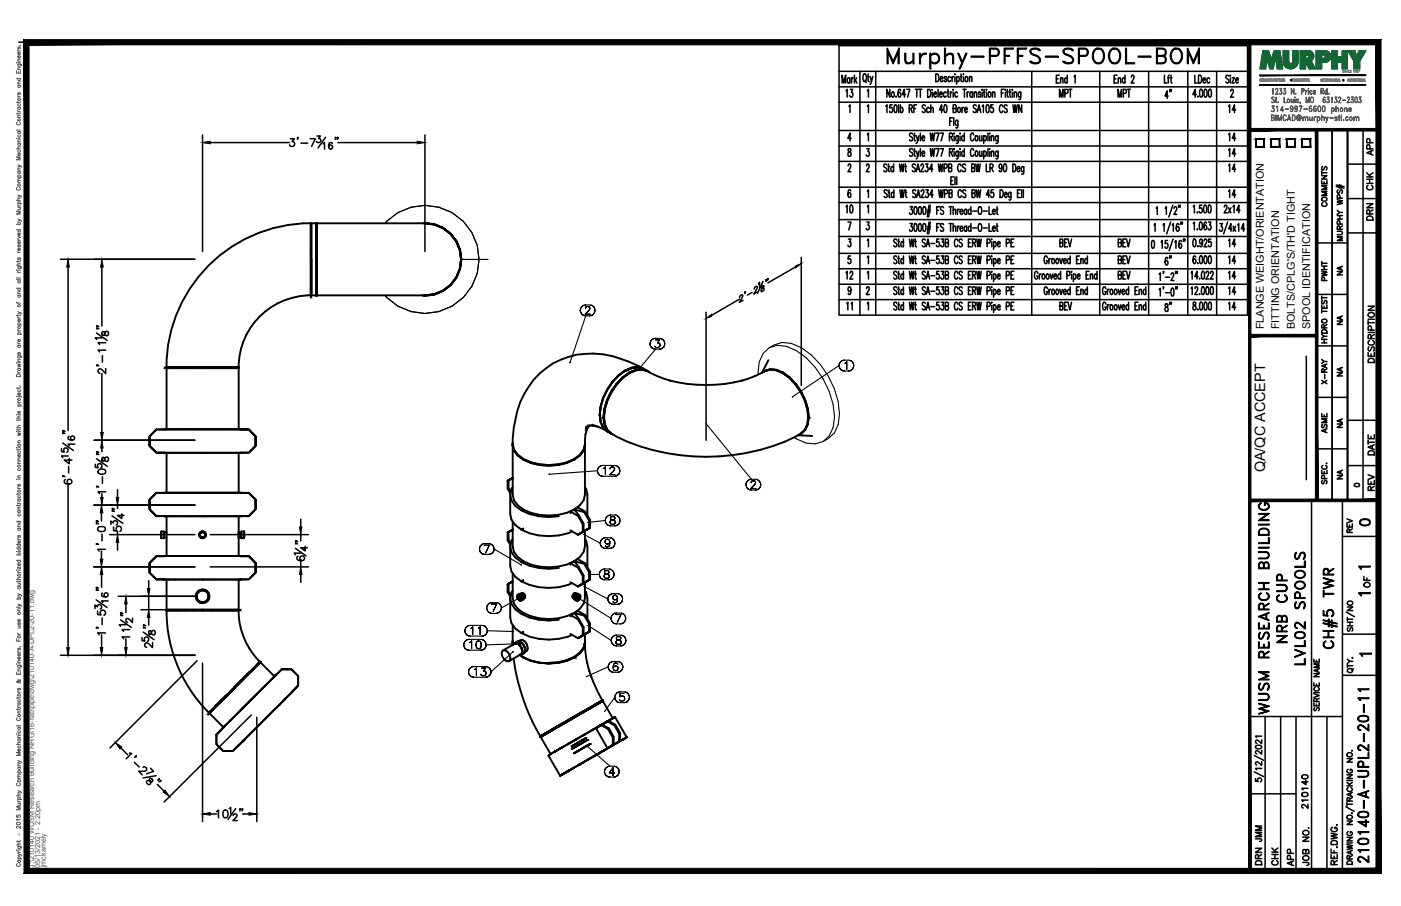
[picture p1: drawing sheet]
<svg xmlns="http://www.w3.org/2000/svg" width="432mm" height="279mm" viewBox="0 0 432 279" stroke-linecap="round" stroke-linejoin="round" font-family="sans-serif">
<defs><g id="words">
<text font-size="10.6" x="272.3" y="22.6">Murphy-PFFS-SPOOL-BOM</text>
<text font-size="7.9" x="413.1" y="201.1" transform="rotate(-90 413.1 201.1)">CH#5 TWR</text>
<g font-size="6.6">
<text x="397.6" y="199.3" transform="rotate(-90 397.6 199.3)">NRB CUP</text>
<text x="403.2" y="206" transform="rotate(-90 403.2 206)">LVL02 SPOOLS</text>
<text x="391.9" y="221.5" transform="rotate(-90 391.9 221.5)">WUSM RESEARCH BUILDING</text>
<text x="422.6" y="267.1" transform="rotate(-90 422.6 267.1)">210140-A-UPL2-20-11</text>
</g>
<g font-size="5.3">
<text x="263.9" y="31" transform="rotate(-90 263.9 31)">13</text>
<text x="325.3" y="31">MPT</text>
<text x="343.3" y="31">MPT</text>
<text x="361.9" y="31.8" transform="rotate(-90 361.9 31.8)">4&quot;</text>
<text x="381.7" y="36" transform="rotate(-90 381.7 36)">14</text>
<text x="381.7" y="44.8" transform="rotate(-90 381.7 44.8)">14</text>
<text x="381.7" y="49.4" transform="rotate(-90 381.7 49.4)">14</text>
<text x="381.7" y="54.3" transform="rotate(-90 381.7 54.3)">14</text>
<text x="381.7" y="62.1" transform="rotate(-90 381.7 62.1)">14</text>
<text x="263.9" y="67" transform="rotate(-90 263.9 67)">10</text>
<text x="381.7" y="77.3" transform="rotate(-90 381.7 77.3)">14</text>
<text x="361.9" y="82.9" transform="rotate(-90 361.9 82.9)">6&quot;</text>
<text x="381.7" y="82.5" transform="rotate(-90 381.7 82.5)">14</text>
<text x="263.9" y="87.1" transform="rotate(-90 263.9 87.1)">12</text>
<text x="377.5" y="87.1">14</text>
<text x="381.7" y="92.1" transform="rotate(-90 381.7 92.1)">14</text>
<text x="361.9" y="97.4" transform="rotate(-90 361.9 97.4)">8&quot;</text>
<text x="377.5" y="96.7">14</text>
<text x="417.7" y="163.3">0</text>
<text x="389.8" y="260.7" transform="rotate(-90 389.8 260.7)">JMM</text>
<text x="389.8" y="267.8" transform="rotate(-90 389.8 267.8)">DRN</text>
<text x="399.7" y="268.1" transform="rotate(-90 399.7 268.1)">APP</text>
</g>
<g font-size="4.9">
<text x="424" y="49" transform="rotate(-90 424 49)">APP</text>
<text x="424" y="59.6" transform="rotate(-90 424 59.6)">CHK</text>
<text x="409.9" y="64.9" transform="rotate(-90 409.9 64.9)">COMMENTS</text>
<text x="424" y="69.1" transform="rotate(-90 424 69.1)">DRN</text>
<text x="409.9" y="87.8" transform="rotate(-90 409.9 87.8)">PWHT</text>
<text x="263.5" y="96.7" transform="rotate(-90 263.5 96.7)">11</text>
<text x="424.4" y="112.9" transform="rotate(-90 424.4 112.9)">DESCRIPTION</text>
<text x="409.9" y="119.6" transform="rotate(-90 409.9 119.6)">X-RAY</text>
<text x="409.9" y="134.8" transform="rotate(-90 409.9 134.8)">ASME</text>
<text x="424.4" y="141.5" transform="rotate(-90 424.4 141.5)">DATE</text>
<text x="424.4" y="152.4" transform="rotate(-90 424.4 152.4)">REV</text>
<text x="417.7" y="165.5" transform="rotate(-90 417.7 165.5)">REV</text>
<text x="423" y="182.4" transform="rotate(-90 423 182.4)">OF</text>
<text x="403.9" y="250.5" transform="rotate(-90 403.9 250.5)">210140</text>
<text x="394.8" y="268.1" transform="rotate(-90 394.8 268.1)">CHK</text>
<text x="404.3" y="268.1" transform="rotate(-90 404.3 268.1)">JOB NO.</text>
</g>
<g font-size="4.4">
<text x="414.5" y="86.1" transform="rotate(-90 414.5 86.1)">NA</text>
<text x="414.5" y="101.2" transform="rotate(-90 414.5 101.2)">NA</text>
<text x="414.5" y="117.1" transform="rotate(-90 414.5 117.1)">NA</text>
<text x="414.5" y="133" transform="rotate(-90 414.5 133)">NA</text>
<text x="389.9" y="145.7" transform="rotate(-90 389.9 145.7)">QA/QC ACCEPT</text>
<text x="414.5" y="148.9" transform="rotate(-90 414.5 148.9)">NA</text>
</g>
<text font-size="4" x="416.3" y="151.3">0</text>
<g font-size="3.5">
<text x="417.3" y="176.7">1</text>
<text x="417.3" y="184.9">1</text>
<text x="417.7" y="203.6">1</text>
</g>
<g font-size="3.3">
<text x="389.5" y="101.5" transform="rotate(-90 389.5 101.5)">FLANGE WEIGHT/ORIENTATION</text>
<text x="394.3" y="101.5" transform="rotate(-90 394.3 101.5)">FITTING ORIENTATION</text>
<text x="399.1" y="101.5" transform="rotate(-90 399.1 101.5)">BOLTS/CPLG'S/TH'D TIGHT</text>
<text x="403.8" y="101.5" transform="rotate(-90 403.8 101.5)">SPOOL IDENTIFICATION</text>
</g>
<g font-size="2.2" fill="#545454">
<text x="10.5" y="267.5" transform="rotate(-90 10.5 267.5)">J:\210140 WUSM Research Building NRG\16-fab\pipe\dwg\210140-A-UPL2-20-11.dwg</text>
<text x="12.4" y="267.5" transform="rotate(-90 12.4 267.5)">05/13/2021 - 2:20pm</text>
<text x="14.1" y="267.4" transform="rotate(-90 14.1 267.4)">jmckamely</text>
</g>
<text font-size="1.3" fill="#545454" x="6.3" y="257.9" transform="rotate(-90 6.3 257.9)">Ó</text>
</g></defs>
<!-- layer: HP-TWR-PIPE -->
<g fill="none" stroke="#000" stroke-width=".59">
<path d="M95.8 68.9a44.3 44.3 0 0 0-44.5 44.4M95.8 68.8v11.2v-11.2h.2v11.2M96 80v11.1h1.4M96 68.8v11.2M96 68.9h1.4M97.4 68.8h.2v22.4h-.2zM97.4 68.8v22.4M97.6 68.8v22.4M131 68.9l2.8 .3a100.8 100.8 0 0 0-15.2-.3h-21v22.2h33.4l2.8-.4-2.8 .5 2.9-.4M131 68.8l-.8 .1 .8-.1M131 68.8h.1M131 68.8l2.9 .4"/>
<path d="M133.8 69.2a11.1 11.1 0 0 1 7.9 7.9M136.6 70.3l-2.7-1.1 2.7 1.1M138.9 72.1l-2.3-1.8 2.3 1.8M140.7 74.4l-1.8-2.3 1.8 2.3M141.7 77.1l.4 2.9-.4 2.9-1.1 2.6 1.1-2.6 .4-2.9zM141.8 77.1a11.2 11.2 0 0 1-7.9 13.7 11.2 11.2 0 0 0 7.9-13.7zM141.8 77.1l-1.1-2.7 1.1 2.7M142.2 80h.1M95.8 91.1a22.2 22.2 0 0 0-22.2 22.2M95.8 91.2v-11.2v11.2h.2v-11.2v11.2M130.2 91.1l.8 .1M140.6 85.5l-1.8 2.4-2.2 1.7-2.8 1.1"/>
<path d="M51.2 113.3h.4h-.4v.2h22.4M51.3 113.5v18.9M52.7 113.3h-1.1h1.1M54.5 113.3h-1.8h1.8M56.8 113.3h-2.3h2.3M59.5 113.3h-2.7h2.7M62.4 113.3h-2.9h2.9M65.3 113.3h-2.9h2.9M68.1 113.3h-2.8h2.8M70.4 113.3h-2.3h2.3M72.2 113.3h-1.8h1.8M73.3 113.3h-1.1h1.1"/>
<path d="M73.6 113.5v18.9M73.6 113.3h-.3h.3v.2h-22.4M188.8 117.8l-1.6 2.4M190.7 115.8l2-1.5-2 1.5-1.9 2zM191.8 116.4l2.1-1.4a5.7 5.7 0 0 1 5.8-.6 7 7 0 0 0-7.7 2.1 16.4 16.4 0 0 0-5.6 14.4l.8 1.8 1.3 1.1a5.3 5.3 0 0 1-2.5-5.2 17.9 17.9 0 0 1 5.8-12.2zM192.7 114.3l2.1-.9 1.9-.2-1.9 .2zM192.9 114.3h.1M194 115h.1M197.9 113.5a30.6 30.6 0 0 0-20.2-4.1 23.7 23.7 0 0 0-18.7 19.4 19 19 0 0 0-.6 9.8 10.3 10.3 0 0 0 7.9 4.6 15.8 15.8 0 0 0 12.5-3l1.1-1.6 .4-1.6a8 8 0 0 1 1.3-5.7M198.1 113.6l.2 .1-1.6-.5 1.7 .6M198.8 114a4.8 4.8 0 0 0-6.1 .3v-.1a17.6 17.6 0 0 0-7.9 13.8 5.3 5.3 0 0 0 2.5 5.2M199.1 114.2a5.3 5.3 0 0 0-6.2 .2"/>
<path d="M199.2 114.3l.3 .1a6.9 6.9 0 0 0-7.6 2 16.3 16.3 0 0 0-5.6 14.4l.8 1.7 1.3 1.2-.3-.2M199.5 114.4v.1M199.7 114.4l.3 .3M206.3 117.3a46.4 46.4 0 0 0 22.6 0M207 117.5a29.5 29.5 0 0 1-7.4-3 6.9 6.9 0 0 0-7.6 2 18.1 18.1 0 0 0-5.8 12.2 5.7 5.7 0 0 0 3.8 5.9 64.3 64.3 0 0 0 55.2 0 5.7 5.7 0 0 0 3.9-5.9 17.6 17.6 0 0 0-7.9-13.7 5.4 5.4 0 0 0-6.5 0l-2.1 1-4.4 1.5M235.4 114.7l.3-.4-.4 .4M235.7 114.3a5.7 5.7 0 0 1 5.6 .7l2.1 1.4 1.9 2 1.7 2.4M235.8 114.4l-.1 .1a5.2 5.2 0 0 1 5.6 .5l2.1 1.4 1.9 2.1a9.9 9.9 0 0 0-7.9-4.6zM236.8 111.1l-1.9 3.9M241.2 115h.1M245.3 118.5l1.6 2.3M48.2 132.4l-2.1 2.2v2.9l2.1 2.1-2.1-2.1v-2.9l2.1-2.2h2.5z"/>
<path d="M48.2 139.6h2.5h-2.5M50.5 132.4h.5h-.5M50.5 139.6h23.4M50.5 139.6h.1M51.3 139.6v12.4M52.1 132.4h-1.1h1.1M54 132.4h-1.9h1.9M56.5 132.4h-2.5h2.5M59.3 132.4h-2.8h2.8M62.4 132.4h-3.1h3.1M65.5 132.4h-3.1h3.1M68.4 132.4h-2.9h2.9"/>
<path d="M70.9 132.4h-2.5h2.5M72.8 132.4h-1.9h1.9M73.6 139.6v12.4M73.9 132.4h-1.1h1.1M73.9 132.4h.5M74.4 139.6h.1M76.7 139.6h-26.2M76.7 132.4h-2.5h2.5M76.7 132.4l2.1 2.2v2.9l-2.1 2.1 2.1-2.1v-2.9zM157.9 137l.4 1.8 1.2 1.6 1.7 1.3M158 136.6l-.1 .5M158 137.4v-.3l.4 1.7"/>
<path d="M158 137.6v15l.4 1.6 1.1 1.6 1.8 1.3M158.3 138.7l1.2 1.7 1.8 1.3M180.3 137.6v15l-.4 1.6-1.1 1.6-1.8 1.3 .6 .3-.6-.3a17.6 17.6 0 0 1-15.7 0M180.3 137.4v-.3l-.4 1.7-1.1 1.6-1.7 1.3-2.4 1-2.7 .7M180.3 136.6a3.8 3.8 0 0 1-1.5 3.8l-1.7 1.3-2.4 1.1-2.6 .6M181.2 131.2l3.2 .4M181.3 131.6l-.8 1.2M181.6 131.3l-1.1 .8M182 131.2l-1.4 .4M182.5 131l4.3 1.8M184.9 127.9h.1M184.9 128h.1"/>
<path d="M185.9 131.9l1.3 1.1-.3-.1M185.9 131.9l1.4 1.1M186 128.6h.1M186.2 128.7h.1M187.1 133.1l.6 .2M187.2 120.2a14.1 14.1 0 0 0-2 9.9l.7 1.8M187.3 133.1l.7 .4M188.4 133.7h.1M188.5 133.8l.4 .2M245.9 134.2l4.4 .2M246.5 133.9l.5-.1-.6 .2M246.9 120.8l1.2 2.6"/>
<path d="M247 120.8l1.2 2.6 .8 2.7M248.1 123.4l.8 2.7 .3 2.5-.3 2.2M248.1 123.4l.8 2.7M248.9 126.1l.3 2.5-.3 2.2M248.9 130.8l-.8 1.7-1.3 1.2M249 126.1a6.9 6.9 0 0 1-2 7.7M249.1 128.7h.1M249.2 128.6h.1M46.1 154.1v2.9l2.1 2.2-2.1-2.2v-2.9l2.1-2.1h2.5h-2.5zM48.2 159.2h2.5h-2.5M50.5 152h.5h-.5M50.5 159.2h23.4"/>
<path d="M50.5 159.2h.1M51.3 159.2v4.9M52.1 152h-1.1h1.1M54 152h-1.9h1.9M56.5 152h-2.5h2.5M59.3 152h-2.8h2.8M62.4 152h-3.1h3.1M65.5 152h-3.1h3.1M68.4 152h-2.9h2.9M70.9 152h-2.5h2.5M72.8 152h-1.9h1.9M73.6 159.2v4.9h.8"/>
<path d="M73.9 152h-1.1h1.1M73.9 152h.5M74.4 159.2h.1M76.7 159.2h-26.2M76.7 152h-2.5h2.5M76.7 152l2.1 2.1v2.9l-2.1 2.2 2.1-2.2v-2.9zM156.4 148.3v2.4l.9 1.5M156.7 148.1l1.3-.7-1.3 .7M156.7 150.6l.7 1.2M157.3 152.6l.3 1.7a10.9 10.9 0 0 0 8.5 4.9l3 .3 3.1-.3M157.9 147.4l-1.5 .9 .3-.2M157.9 147.4l-1.5 .9 .3-.2v2.5l-.3 .1"/>
<path d="M157.9 147.4l.1 .1M158 150.3l-.4 .5-.3 1.8v5.9l.3 1.8 1.2 1.6 1.9 1.5M159.5 140.2l1.7 1.3M161.2 141.5a17.1 17.1 0 0 0 10.9 1.7M161.2 141.7a17.1 17.1 0 0 0 10.9 1.7M161.3 157.1l-.6 .3 .6-.3M161.3 141.5h.1M161.3 141.7l2.3 1 2.7 .7M175.8 158.2v-.4l2.3 1.3 1.5 2.6v2.4l-1.5 .8 .3-.2-.3 .2-2.3-1.3M175.8 157.8l1.2-.7 1.4 1.8 1.5 2.6-.3 .2M177 157.1l1-.7 2.4 1.4 1.4 2.5-.2 .2-1.5-2.6zM177 141.5h.1"/>
<path d="M180.3 150.3l.4 .5 .3 1.8v6.3M48.2 171.5l-2.1 2.1v3l2.1 2.1-2.1-2.1v-3l2.1-2.1h2.5zM48.2 178.7h2.5h-2.5M49.6 163.9v2.1M49.6 163.9h.9v2.1h-.9zM50.5 163.9v2.1M50.5 164.1h.8M50.5 165.8h.8M50.5 171.5h.5h-.5M50.5 178.7h23.4M50.5 178.7h.1M51.3 164.2v1.5"/>
<path d="M51.3 165.8v5.7M51.3 178.7v9.3M52.1 171.5h-1.1h1.1M54 171.5h-1.9h1.9M56.5 171.5h-2.5h2.5M59.3 171.5h-2.8h2.8M61.5 164.7v.5M61.5 164.7a1.03 1.03 0 0 1 .9-.8 1.03 1.03 0 0 1 1 .8M61.5 165.2a1.02 1.02 0 0 0 .8 .8 1.02 1.02 0 0 0 1-.5M61.6 164.7v.5zM61.6 165.2l.4 .5 .4 .1M62.4 165.8l.2-.1-.2 .1"/>
<path d="M62.4 171.5h-3.1h3.1M62.6 165.7h.3h-.3M62.9 164.2l-.3-.1 .3 .1M62.9 165.7l.1-.2-.1 .2M62.9 164.2h-.9l-.4 .5v.5M62.9 165.7l-.5 .1M62.9 164.2l.1 .2M63 164.4l-.1-.2 .1 .2M63 165.5l.1-.2-.1 .2M63 165.5l-.1 .2M63 164.4l.1 .1M63.1 164.5l-.1-.1 .1 .1"/>
<path d="M63.1 165.3l.1-.1-.1 .1M63.1 165.3l-.1 .2M63.1 164.5l.1 .2M63.2 164.7l-.1-.2 .1 .2M63.2 164.7l-.1 .6M63.4 164.7l-.1 .8M65.5 171.5h-3.1h3.1M68.4 171.5h-2.9h2.9M70.9 171.5h-2.5h2.5M72.8 171.5h-1.9h1.9M73.5 164.2v1.5M73.6 178.7v9.3"/>
<path d="M73.9 171.5h-1.1h1.1M73.9 171.5h.5M74.4 163.9v2.1M74.4 165.8h-.8v5.7M74.4 178.7h.1M75.3 163.9v2.1h-.9v-2.1h.9v2.1M76.7 178.7h-26.2M76.7 171.5h-2.5h2.5M76.7 171.5l2.1 2.1v3l-2.1 2.1 2.1-2.1v-3zM156.4 164.2v2.5l.9 1.4M156.7 164.1l1.3-.7-1.3 .7M156.7 166.5l.7 1.2"/>
<path d="M157.3 168.5l.3 1.8a10.9 10.9 0 0 0 8.5 4.9l3 .2 3.1-.2M157.9 179.4l-1.5 .8 .3-.2M157.9 179.4l-1.5 .8 .3-.2v2.4l-.3 .2M157.9 179.4h.1M157.9 163.4l-1.5 .8 .3-.1M157.9 163.4l-1.5 .8 .3-.1v2.4l-.3 .2M157.9 163.4h.1M158 166.2l-.4 .5-.3 1.8v5.9l.3 1.8 1.2 1.7 1.9 1.4M158 160.8v7.7l.4 1.7 1.1 1.5 1.8 1.3M158 176.8v7.7l.4 1.6 1.1 1.6 1.8 1.3M160.7 163.4l.6-.4-.6 .4M160.7 179.3l.6-.3-.6 .3"/>
<path d="M160.7 163.4a18.8 18.8 0 0 0 15.6 .5M160.7 179.3a18.5 18.5 0 0 0 15.6 .5M161.3 173l-.6 .4 .6-.4M175.8 174.2v-.5l2.3 1.3 1.5 2.6v2.4l-1.5 .9 .3-.2-.3 .2-2.3-1.4M175.8 173.7l1.2-.6 1.4 1.8 1.5 2.5-.3 .2M177 173.1l1-.7 2.4 1.3 1.4 2.6-.2 .2-1.5-2.6zM179.6 164.1l.3-.2-.3 .2M179.6 164.1l-1.5 .8M179.9 161.5v2.4l-1.5 .8 1.5-.8M179.9 177.4v2.5l-1.5 .8 1.5-.8M180.1 163.4l.3 .2-.5 .1M180.1 179.4l.3 .2-.5 .1"/>
<path d="M180.3 179.6v4.9l-.4 1.6-1.1 1.6-1.8 1.3 .6 .3-.6-.3a17.2 17.2 0 0 1-15.7 0M180.3 163.6v4.9l-.4 1.7-1.1 1.5-1.8 1.3 .6 .4-.6-.4a17.2 17.2 0 0 1-15.7 0M180.3 166.2l.4 .5 .3 1.8v6.3M181.6 162.9l-1.5 .9 .3-.2M181.6 160.5v2.4l-1.5 .9M181.6 162.9l.2-.1-.2 .1M181.6 178.9l-1.5 .8 .3-.1M181.6 176.5v2.4l-1.5 .8M181.6 178.9l.2-.2-.2 .2M181.8 160.3v2.5l-1.4 .8 1.4-.8M181.8 176.3v2.4l-1.4 .9 1.4-.9M51.2 188h22.4v.2h-.3h.3"/>
<path d="M51.3 188.2a44.5 44.5 0 0 0 13.1 31.6M51.6 188.2h1.1h-1.1M52.7 188.2h1.8h-1.8M54.5 188.2h2.3h-2.3M56.8 188.2h2.7h-2.7M59.5 188.2h2.9h-2.9M60.4 183.4v1M60.4 184.4a2.07 2.07 0 0 0 2 1.6 2.07 2.07 0 0 0 2.1-1.6M60.4 183.4a2.07 2.07 0 0 1 2-1.6 2.07 2.07 0 0 1 2.1 1.6M60.6 184.4v-1l.2 1.5M60.6 184.4l.2 .5M60.8 183l-.2 .4 .2-.4"/>
<path d="M60.8 183l-.2 1.4M60.8 184.9l1.2 .8M61.1 182.6l-.3 .4 .3-.4M61.1 182.6l-.3 .4M61.5 182.3l-.4 .3 .4-.3M61.5 182.3l-.4 .3M62 182.1l-.5 .2 .5-.2M62 185.7h.9M62 182.1l-.5 .2M62.4 182l-.4 .1 .4-.1M62.4 182l-.4 .1M62.4 182a1.91 1.91 0 0 1 1.8 1.4"/>
<path d="M64.2 183.4v1zM64.2 184.4a1.73 1.73 0 0 1-1.3 1.3M64.2 183.4v1M64.5 183.4v1zM65.3 188.2h-2.9h2.9M65.3 188.2h2.8h-2.8M68.1 188.2h2.3h-2.3M70.4 188.2h1.8h-1.8M72.2 188.2h1.1h-1.1M73.6 188.2a22.3 22.3 0 0 0 6.5 15.9M73.6 188h-22.4v.2h.4h-.4M156.4 180.2v2.4l.9 1.5"/>
<path d="M156.7 180l1.3-.7-1.3 .7M156.7 182.4l.7 1.2M157.3 184.5l.3 1.8a10.9 10.9 0 0 0 8.5 4.8l3 .3 3.1-.3M158 197.6l.1 1.2M158 182.1l-.4 .6-.3 1.8v5.9l.3 1.8 1.2 1.6 1.9 1.4M158 192.7v5.3M158 198.6v.3M158 197.7l-.1 .4M158.1 198.1l.1 .7-.2-.7v.3M158.6 198.3a2.51 2.51 0 0 1 2.3 3.4l-.3 .2M158.9 198.4l-3.9 2.2a2.18 2.18 0 0 0 1.9 3.3l3.9-2.3-.2 .1M158.9 198.4l-.5 .3"/>
<path d="M158.9 198.4l1.1 .4 .9 1.7M159.2 198.1l.2-.2-1.2 .8M159.4 197.9a2.37 2.37 0 0 1 2.5 2.6l-.4 1M159.6 183.7v.7M159.6 184.4l.4 .5 .4 .2M159.6 183.5h.5l.5 .6M159.8 183.6l-.2 .1M159.8 183.6l.3 .1M159.8 197.9a2.42 2.42 0 0 1 1.8 3.2M160 183.6l.2 .7 .5 .5M160.1 183.2l-.5 .3a1.19 1.19 0 0 0 1 1.7M160.1 183.7l.6 .8"/>
<path d="M160.1 183.7l.6 1M160.2 197.7l.2-.2-.5 .3M160.2 183.1l.5 .1M160.3 183.3a.95 .95 0 0 1 .8 1.4M160.4 197.5a2.08 2.08 0 0 1 2.2 2.4l-.3 .9M160.6 184.1l.2 .9-.2 .2M160.7 184.5v.4M160.7 184.9l-.3 .2M160.7 183.2l.2-.2-1.1 .6M160.7 183.2a1.24 1.24 0 0 1 .5 1.7M160.7 195.2l.6-.3-.6 .3M160.7 195.2a18.4 18.4 0 0 0 15.6 .6"/>
<path d="M160.9 183a.92 .92 0 0 1 .8 .4 .92 .92 0 0 1 0 1M161.1 184.9h.1l-.6 .3M161.3 189l-.6 .3 .6-.3M161.4 184.4h.3l-1.3 .7M175.8 190.1v-.5l2.3 1.4 1.5 2.5v2.4l-1.5 .9 .3-.1-.3 .1-2.3-1.3M175.8 189.6l1.2-.6 1.4 1.8 1.5 2.6-.3 .1M176.6 184.4h.3M177 189l1-.6 2.4 1.3 1.4 2.6-.2 .1-1.5-2.5zM177.1 184.9h.1M177.4 183l.2 .2M177.6 184.5v.4M177.6 184.9l.1 .1"/>
<path d="M178 183.3a.95 .95 0 0 0-.8 1.4M178.1 183.1l.6 .4a1.16 1.16 0 0 0-1 1.7l-.6-.3a1.24 1.24 0 0 1 .5-1.7M178.1 183.1l.1 .1M178.1 183.1l-.5 .1M178.2 183.7l-.2 .6-.4 .4v-.2M178.3 183.6l-.2 .7-.5 .5M178.3 183.6l-.7 .9M178.5 183.6l-1.1-.6a.92 .92 0 0 0-.8 .4 .92 .92 0 0 0 0 1l1.1 .6M178.5 183.6h-.2M178.5 183.6l.2 .1M178.7 183.7v.7M178.7 183.5a1.16 1.16 0 0 1-1 1.7"/>
<path d="M178.7 184.4a.71 .71 0 0 1-1 .6M179.6 195.9l.3-.1-.3 .1M179.6 180l.3-.1-.3 .1M179.6 195.9l-1.5 .9M179.6 180l-1.5 .9M179.9 193.4v2.4l-1.5 .9 1.5-.9M179.9 199.8l-1.1 1.6-1.8 1.3M180.1 195.4l.3 .1-.5 .1M180.2 198.1l-.3 1.7M180.3 195.6a6 6 0 0 1-3.3 7l-2.3 1-2.7 .6-2.9 .2M180.3 197.6a3.8 3.8 0 0 1-1.5 3.8 16.3 16.3 0 0 1-17.6 1.3M180.3 198.6a32.1 32.1 0 0 0 1.3 8.4"/>
<path d="M180.3 198.4v-.3l-.4 1.7M180.3 182.1l.4 .6 .3 1.8v6.3M181.6 194.8l-1.5 .9 .3-.2M181.6 192.4v2.4l-1.5 .9M181.6 194.8l.2-.1-.2 .1M181.8 192.3v2.4l-1.4 .8 1.4-.8M64.5 219.9l4.4 4.4M64.9 219.3l-.4 .4 .2-.2M65.3 219.2l-.7 .7M65.4 218.8l-.8 .8M65.4 218.8l-.9 .9M65.5 219l-1 1-.2-.1 .3-.3-.3 .3"/>
<path d="M68.3 215.9l-2.9 2.9M68.3 215.9l1.7-1.7-1.7 1.7M70.2 214l-1.9 1.9M70.2 214l-4 4 2.1-2.1-1.6 1.6M70.3 214.2l-1.9 1.9M70.4 214.1l2-2zM72.2 211.9l2.1-2-2.1 2M72.2 211.9l-2 2.1M74.3 209.9l-2.1 2 2.1-2M74.3 209.9l-2.1 2M74.5 210l-6.9 6.9M74.6 218.6l-3.8 3.8"/>
<path d="M76.7 216.4l-2.1 2.2M76.7 216.4l-3.4 3.5M77 207.2l-2.7 2.7zM78.9 214.3l-2.2 2.1M79.3 205.2l-2.1 2.1M79.4 204.8l.7-.6zM80 204.5l-15.5 15.5M80.1 204.2l-5.8 5.7M80.2 204l-.3 .3 .3-.3 .1 .2-.3 .3 .2-.3M80.3 204.2l-.5 .6 .4-.6 4.4 4.4 .3-.3-6 6M82.2 210.9l-5.5 5.5 2.2-2.1M84.1 219.4l-2.2 2.2"/>
<path d="M84.1 219.4l-10.7 10.6M84.9 208.3l-.8 .9M85.2 208l-.5 .5zM85.2 208l-.3 .3M85.2 208.1l-.3 .2M86.9 206.4h2.9l2.1 2.1v2.9v-2.9l-2.1-2.1zM86.9 206.4l-1.9 1.8M87.8 215.6l-3.7 3.8M90.3 213.1l-2.5 2.5M91.9 211.4l-4.5 4.6 .7-.7-.7 .7 .4-.4M155 200.6a2.18 2.18 0 0 1 1.9 3.3M158.3 203.1a64.3 64.3 0 0 0 8.2 24l.6-.3"/>
<path d="M160.3 202l.9 .7M160.4 202l.9 .7M160.6 201.7l-.3 .1M160.6 201.9l-.5 .1M160.9 200.5v.8M160.9 201.3l-.3 .4M161.2 201.5h.3l-.9 .4M161.2 202.6h.1M161.3 202.7h.1M161.3 202.7l2.3 1 2.7 .7 2.8 .2M162 200.8h.3l-.5 .2M174.7 203.7l-2.7 .7-2.9 .2"/>
<path d="M177 202.7l-2.3 1M177.1 202.6h.1M179.4 219.6l-2.4 1.4 2.5-1.4M179.4 219.6l2.2-1.3-2.2 1.3M179.5 219.6l-2.5 1.4M179.5 219.8l-2.4 1.4M179.6 219.8l-2.5 1.4M179.9 219.4l-1.5 .8 1.5-.8M181.5 206.4l1.3 3.7 2.9 5.9-.4 .2M181.6 218.3l-2.2 1.3M181.7 218.3l-2.2 1.3M181.8 218.5l-2.2 1.3"/>
<path d="M181.8 218.5l-2.3 1.3M181.8 218.5l-4.7 2.7M183.5 217.3l-1.9 1M183.6 217.5l-1.8 1M183.7 217.4l-1.9 1.1M183.8 217.1l-.6 .4 .6-.4M184 217l-2.4 1.3M184 217l.3-.2-.3 .2M184 217l-.5 .3M184.3 216.8l-.3 .2M184.9 216.5l-1.4 .8M185 216.6l-1.4 .9"/>
<path d="M185 216.6l-1.3 .8M185.2 216.3h.1M185.6 216.1l-.7 .4M185.6 216.1h.1M185.7 216l-4.1 2.3M185.7 216.2l-.7 .4M185.7 216v.2M185.7 216l-.1 .1M185.7 216l-.4 .2M185.7 216.2l-2.1 1.3M185.8 216.2l-2.1 1.2M185.8 216l-.5 .2"/>
<path d="M185.8 216h-.1M185.8 216.2l-.8 .4M185.9 216.1l-.2 .1M185.9 216.1l-.4 .2 .3-.1 3.1 5.3M66.7 226.6l1.7-1.7-1.7 1.7v2.9l2.1 2.1h2.9l1.9-1.8-1.9 1.8h-2.9l-2.1-2.1zM66.7 226.6l1.8-1.9-1.8 1.9M68.9 224.3l-.3 .3 .3-.3M69.2 224l-.1 .1M69.5 223.7l-1.1 1.2M69.5 223.7l-1.2 1.2M70.8 222.4l-1.3 1.3M71.2 222l-.4 .4"/>
<path d="M72.5 220.7l-1.7 1.7 .3-.4M73.7 229.7l-.3 .2M74 229.4h.1M75.9 227.5l-1.3 1.3M166.5 227.1l.1 .1M166.6 227.2l3 5.4M167 226.8l-.5 .3M167.1 227l-.5 .2M167.1 227l-.6 .3M167.1 226.8l-.7 .3M167.2 226.9l-.6 .3M167.2 226.7l-.3 .2"/>
<path d="M168.2 226.1l-1.2 .7M168.2 226.1l-1.7 1M168.2 226.1l1.8-1-2.9 1.7M168.2 226.1l-1.1 .7M168.3 226.3l-1.2 .7M168.3 226.3h.1M168.3 226.3l1.7-1-3.4 1.9M169.2 225.7l.5-.2-.5 .2M169.6 232.6l-.6 .4 3.7 6.2M169.6 232.6l-.6 .4M169.9 225.1l-1.7 1M170 225.1l2.1-1.3-2.1 1.3"/>
<path d="M170 225.1l-1.8 1M170 225.3l-1 .5M170 225.3l-1.7 1M170.8 231.9l-1.2 .7M171.9 223.9l.8-.4-.8 .4M172 223.9l-2.1 1.2M172.1 224.1l-2.1 1.2M172.1 224.1l2.5-1.4zM172.7 230.8l-1.9 1.1M172.7 239.2l.7-.4zM172.7 223.5l-1.4 .8 1.4-.8-.8 .4M172.7 223.5h.1"/>
<path d="M173.2 238.9l-.5 .3M173.2 238.9l-.6 .3M173.7 230.2l-2.1 1.3M173.8 222.9l-1 .5M174.4 222.5l-2.4 1.4M174.4 222.5l2.6-1.5-2.5 1.5M174.5 238.2l-1.3 .7M174.5 222.5l-4.5 2.6M175 237.9l-.5 .3 .5-.3M175.3 222.2l.8-.4zM175.3 222.2l-5.3 3.1M175.3 222.2l-3.2 1.9"/>
<path d="M175.5 237.6l-.5 .3M175.6 222.1l-.3 .1M176 237.3l-1.9 1.1M176.3 237.1l-3 1.7 1.7-.9M176.3 237.1l-1.8 1.1M176.9 232.3l4.9-2.9-4.9 2.9M176.9 236.8h.1M176.9 236.8l-.6 .3M177 221l-2.6 1.5M177 221l2.4-1.4-2.4 1.4M177.1 221.2l-2.5 1.5 2.5-1.5M177.5 228l-4.8 2.8"/>
<path d="M178.2 229l-2.4 1.4 2.4-1.4M178.6 229.6l-2.4 1.4 2.4-1.4M178.6 235.8l-2.3 1.3M178.6 229.6l-2.4 1.4M178.8 235.7l-.2 .1M179.4 235.3l.2-.1-.2 .1M180.1 234.9l-1.7 1M180.2 226.5l-2.7 1.5M180.2 226.5l9.4-5.4-.6 .4 .6-.4 3.6 6.3M180.4 226.4l-5.2 2.9M180.7 227.5l-2.5 1.5 2.5-1.5M181.1 228.2l-2.5 1.4 2.5-1.4"/>
<path d="M181.1 228.2l-2.5 1.4M181.1 234.3l-2.5 1.5M182.6 225.1l.2-.1-.2 .1M183.7 224.6l1.6-1-1.6 1 3.5 6.1 1.7-.9M183.8 232.8l-2.7 1.5M184.6 232.3h.1M184.6 232.3l-3.5 2M184.9 223.8l2.4-1.3zM185.3 223.6l.3-.1-.3 .1 2.1 1.2 1.5 2.6v2.4M185.6 223.5l2.1 1.1-.3 .2M186.5 231.3l-8.8 5M186.6 222.8l-2.3 1.3"/>
<path d="M186.6 231.1l-2 1.2M186.7 222.8l.5-.4-.5 .4M187 230.9h.1M187.1 230.9l-3.3 1.9M187.5 222.3l-.2 .2 .2-.2M187.5 222.3l-.2 .2M187.7 224.6l1.4 2.6v2.4M187.9 230.4l-1.7 1 .3-.1M188.3 221.8l-.3 .2 .6-.4-1.9 1.1M188.5 230.1l.3-.2zM188.8 229.9l-5 2.9M188.8 229.9l-2.3 1.4"/>
<path d="M188.9 221.5h.1M188.9 229.8l-1.7 .9M189 221.5h.1M189.1 229.6l-.2 .2 .2-.2M189.1 227.2l-.2 .2M189.3 223.7l.3-.2-2.1-1.2-.2 .2 2 1.2 1.5 2.6v2.4M189.6 223.5l1.5 2.6v2.4M190.8 228.7l-2.3 1.3 .6-.4M190.8 228.7l-.5 .3 .5-.3M190.8 228.7l-2 1.2M190.8 228.7l-1.7 .9M191.1 228.5l-.3 .2 .3-.2"/>
<path d="M191.1 228.5l-.3 .2M191.1 226.1l-.3 .2M191.6 228.2l.7-.3zM192.3 227.9l.8-.5-1.4 .8M192.3 227.9l-1.5 .8M193.2 227.4l-1.3 .7M193.2 227.4l-.9 .5"/>
<circle cx="62.4" cy="183.9" r="1.88"/>
</g>
<g fill="none" stroke="#000" stroke-width=".34">
<path d="M118.7 68.9a16.6 16.6 0 0 1 23.9-.9 16.6 16.6 0 0 1 0 23.9 16.6 16.6 0 0 1-23.9-.8M131 68.9l2.8 .3M134 69.3l2.4 1M136.7 70.5l2 1.5M138.9 72.2l1.6 2.1M140.7 74.5l1 2.5M141.7 77.2l.1 .1a10.5 10.5 0 0 1-.1 5.5M142.8 80h7.6M133.8 90.7l-2.8 .4M136.4 89.6l-2.4 1.1M138.7 88l-2 1.5M140.5 85.7l-1.6 2"/>
<path d="M141.7 83l-1 2.5M178.8 95.7l.1 .5-.1-.5M178.9 95.2l-.1 .5 .1-.5M178.9 96.2l.3 .5-.3-.5M179.2 94.7l-.3 .5 .3-.5M179.2 96.7l.3 .4-.3-.4M179.5 94.3l-.3 .4 .3-.4M179.5 97.1l.5 .2-.5-.2M180 94.1l-.5 .2 .5-.2M180 97.3l.5 .1-.5-.1M180.3 96.9h1.6h-1.6M180.5 95.1h.1"/>
<path d="M180.5 95v-.3v.3M180.5 94.1h-.5h.5M180.5 94.7h.1M180.5 94.1h1.2M180.7 94.6l.2-.1-.2 .1M180.9 94.5h.4h-.4M181.3 94.5l.3 .1-.3-.1M181.5 95.8l-1.2 1.1 1.2-1.1M181.6 94.6h.1M181.7 95.4l-.2 .4 .2-.4M181.7 94.7l.1 .3-.1-.3M181.7 97.4l.5-.1-.5 .1"/>
<path d="M181.7 97.4h-1.2l-4.8 14.3M181.8 95.2l-.1 .2 .1-.2M181.8 95v.2v-.2M182.2 94.1h-.5h.5M182.2 97.3l.5-.2-.5 .2M182.7 94.3l-.5-.2 .5 .2M182.7 97.1l.4-.4-.4 .4M183.1 94.7l-.4-.4 .4 .4M183.1 96.7l.2-.5-.2 .5M183.3 95.2l-.2-.5 .2 .5M183.3 96.2l.1-.5-.1 .5M183.4 95.7l-.1-.5 .1 .5"/>
<path d="M175.7 111.7v.2zM200.3 106l.1 .5-.1-.5M200.4 105.5l-.1 .5 .1-.5M200.4 106.5l.3 .5-.3-.5M200.7 105l-.3 .5 .3-.5M200.7 107l.3 .3-.3-.3M201 104.7l-.3 .3 .3-.3M201 107.3l.5 .3-.5-.3M201.5 104.4l-.5 .3 .5-.3M201.5 107.6l.5 .1-.5-.1M201.8 106.8l.2 .3zM202 104.3l-.5 .1 .5-.1"/>
<path d="M202 104.8h1.3h-1.3M202 107.1l.7 .1zM202 104.3h1.2M202.6 105.7h.4h-.4M203 105.7l.2 .2-.2-.2M203.1 107.1l-.4 .1 .4-.1M203.2 105.9h.1M203.2 107.7l.5-.1-.5 .1M203.2 107.7h-1.2l-4.9 5.9M203.3 104.8l-.7 .9 .7-.9M203.3 106.9l-.2 .2 .2-.2M203.3 105.9l.1 .4-.1-.4"/>
<path d="M203.4 106.3l-.1 .6zM203.7 104.4l-.5-.1 .5 .1M203.7 107.6l.5-.3-.5 .3M204.2 104.7l-.5-.3 .5 .3M204.2 107.3l.4-.3-.4 .3M204.6 105l-.4-.3 .4 .3M204.6 107l.2-.5-.2 .5M204.8 105.5l-.2-.5 .2 .5M204.8 106.5l.1-.5-.1 .5M204.9 106l-.1-.5 .1 .5M233.7 115.5a8.5 8.5 0 0 1 3.8-8.6 8.5 8.5 0 0 1 9.5 .3 26 26 0 0 1 11.7 20.4 8.1 8.1 0 0 1-5 8.5M237.1 107.3l2.4-.8 2.8 .3a20.9 20.9 0 0 1 11.4 10.1 21 21 0 0 1 3.1 14.9l-1.2 2.6-1.9 1.7"/>
<path d="M258.6 112.7l.1 .5-.1-.5M258.6 112.7l-14.4 9.7M258.7 112.2l-.1 .5 .1-.5M258.7 113.2l.2 .5-.2-.5M258.9 111.7l-.2 .5 .2-.5M258.9 113.7l.4 .4-.4-.4M259.3 111.4l-.4 .3 .4-.3M259.3 114.1l.4 .2-.4-.2M259.7 111.2l-.4 .2 .4-.2M259.7 114.3l.6 .1-.6-.1M260.3 111.1l-.6 .1 .6-.1M260.3 114.4h1.2"/>
<path d="M260.3 111.1h1.2M260.4 112l.2-.1-.2 .1M260.6 111.9l.4-.4-.4 .4M261 111.5v2.4v-2.4M261.5 114.4l.5-.1-.5 .1M262 111.2l-.5-.1 .5 .1M262 114.3l.5-.2-.5 .2M262.5 111.4l-.5-.2 .5 .2M262.5 114.1l.3-.4-.3 .4M262.8 111.7l-.3-.3 .3 .3M262.8 113.7l.2-.5-.2 .5M263 112.2l-.2-.5 .2 .5"/>
<path d="M263 113.2l.1-.5-.1 .5M263.1 112.7l-.1-.5 .1 .5M217.7 130.8l13.9 17M244.3 122.4h.1M244.8 134.9a8.7 8.7 0 0 0 8.9 1.2M184.1 145.2l.1 .5-.1-.5M184.1 145.2l-15 1h.2M184.2 144.7l-.1 .5 .1-.5M184.2 145.7l.3 .5-.3-.5M184.5 144.2l-.3 .5 .3-.5M184.5 146.2l.3 .3-.3-.3M184.8 143.8l-.3 .4 .3-.4"/>
<path d="M184.8 146.5l.5 .3-.5-.3M185.3 143.6l-.5 .2 .5-.2M185.3 146.8l.5 .1-.5-.1M185.8 143.5l-.5 .1 .5-.1M185.8 146.9h3.6M185.8 143.5h3.6M186 144.5l.3-.2-.3 .2M186.3 144.3l.3-.3-.3 .3M186.6 144v2.4v-2.4M186.6 160l-.1 .5 .1-.5M186.9 159.5l-.3 .5 .3-.5M187.3 159.2l-.4 .3 .4-.3"/>
<path d="M187.7 158.9l-.4 .3 .4-.3M187.9 146.4h1.6h-1.6M188 144.6h.1M188 144.5l.2-.2-.2 .2M188.2 159.7v.2v-.2M188.2 159.9v.2v-.2M188.2 144.3l.1-.2-.1 .2M188.2 158.8l-.5 .1 .5-.1M188.2 159.4v.3v-.3M188.2 158.8h1.2M188.3 144.1l.2-.1-.2 .1M188.5 144h.5h-.5"/>
<path d="M188.6 159.3l-.4 .1 .4-.1M189 144l.2 .1-.2-.1M189 159.3h-.4h.4M189.1 145.3l-1.2 1.1 1.2-1.1M189.2 144.1l.1 .2-.1-.2M189.3 144.9l-.2 .4 .2-.4M189.3 144.3l.1 .2-.1-.2M189.4 159.4l-.4-.1 .4 .1M189.4 146.9l.5-.1-.5 .1M189.4 144.7l-.1 .2 .1-.2M189.4 144.5v.2v-.2M189.5 159.7l-.1-.3 .1 .3"/>
<path d="M189.5 159.9v-.2v.2M189.9 143.6l-.5-.1 .5 .1M189.9 146.8l.5-.3-.5 .3M189.9 158.9l-.5-.1 .5 .1M190.4 143.8l-.5-.2 .5 .2M190.4 146.5l.3-.3-.3 .3M190.4 159.2l-.5-.3 .5 .3M190.7 144.2l-.3-.4 .3 .4M190.7 146.2l.3-.5-.3 .5M190.8 159.5l-.4-.3 .4 .3M191 144.7l-.3-.5 .3 .5M191 145.7v-.5v.5"/>
<path d="M191 160l-.2-.5 .2 .5M191 145.2v-.5v.5M229.9 149.5l.1 .5-.1-.5M230 149l-.1 .5 .1-.5M230 150l.2 .4-.2-.4M230.2 148.5l-.2 .5 .2-.5M230.2 150.4l.4 .4-.4-.4M230.6 148.1l-.4 .4 .4-.4M230.6 150.8l.5 .2-.5-.2M231.1 147.9l-.5 .2 .5-.2M231.1 151l.5 .1-.5-.1M231.4 150.7h1.6h-1.6"/>
<path d="M231.5 148.8h.1M231.5 148.7l.1-.2-.1 .2M231.6 147.8l-.5 .1 .5-.1M231.6 151.1h1.2M231.6 147.8h1.2M231.6 148.5h.1M231.7 148.4l.3-.1-.3 .1M232 148.3h.4h-.4M232.4 148.3l.2 .1-.2-.1M232.5 149.5l-1.1 1.2 1.1-1.2M232.6 148.4l.2 .1-.2-.1M232.8 149.2l-.3 .3 .3-.3"/>
<path d="M232.8 148.5l.1 .2-.1-.2M232.8 151.1l.5-.1-.5 .1M232.9 149l-.1 .2 .1-.2M232.9 148.7v.3v-.3M233.3 147.9l-.5-.1 .5 .1M233.3 151l.5-.2-.5 .2M233.8 148.1l-.5-.2 .5 .2M233.8 150.8l.3-.4-.3 .4M234.1 148.5l-.3-.4 .3 .4M234.1 150.4l.3-.4-.3 .4M234.4 149l-.3-.5 .3 .5M234.4 150l.1-.5-.1 .5"/>
<path d="M234.5 149.5l-.1-.5 .1 .5M147.8 169.3l.1 .5-.1-.5M147.9 168.8l-.1 .5 .1-.5M147.9 169.8l.2 .5-.2-.5M148.1 168.3l-.2 .5 .2-.5M148.1 170.3l.3 .4-.3-.4M148.4 168l-.3 .3 .3-.3M148.4 170.7l.5 .2-.5-.2M148.9 167.7l-.5 .3 .5-.3M148.9 170.9l.5 .1-.5-.1M149.2 168.1h1.6h-1.6M149.4 167.6l-.5 .1 .5-.1"/>
<path d="M149.4 171h1.2M149.4 167.6h1.2M150.6 171l.5-.1-.5 .1M150.8 168.1l-1.1 2.4 1.1-2.4M151.1 167.7l-.5-.1 .5 .1M151.1 170.9l.5-.2-.5 .2M151.6 168l-.5-.3 .5 .3M151.6 170.7l.4-.4-.4 .4M152 168.3l-.4-.3 .4 .3M152 170.3l.2-.5-.2 .5M152.2 168.8l-.2-.5 .2 .5M152.2 169.8l.1-.5-.1 .5"/>
<path d="M152.3 169.3l-.1-.5 .1 .5M152.3 169.3l8.3 4.9M160.6 174.2l.1 .1zM180 164.9h.1M180 164.8l5 2.7M181.3 177.2h.2zM184.7 177.2l.1 .5-.1-.5M184.7 177.2h-3.2M184.8 176.6l-.1 .6 .1-.6M184.8 177.7l.2 .4-.2-.4M185 167.5l.1 .5-.1-.5M185 176.1l-.2 .5 .2-.5"/>
<path d="M185 178.1l.4 .4-.4-.4M185.1 167l-.1 .5 .1-.5M185.1 168l.2 .5-.2-.5M185.3 166.5l-.2 .5 .2-.5M185.3 168.5l.4 .4-.4-.4M185.4 175.8l-.4 .3 .4-.3M185.4 178.5l.5 .2-.5-.2M185.7 166.1l-.4 .4 .4-.4M185.7 168.9l.5 .2-.5-.2M185.9 175.5l-.5 .3 .5-.3M185.9 178.7l.5 .1-.5-.1M186.2 165.9l-.5 .2 .5-.2"/>
<path d="M186.2 169.1h.5h-.5M186.2 177.9v-.4v.4M186.2 177.5l.1-.2-.1 .2M186.3 178.1l-.1-.2 .1 .2M186.3 176.3v.2v-.2M186.3 176.5l.1 .2-.1-.2M186.3 177.3l.2-.2-.2 .2M186.4 175.5h-.5h.5M186.4 178.8h1.2M186.4 175.5h1.2M186.4 176.1l-.1 .2 .1-.2M186.4 178.2l-.1-.1 .1 .1"/>
<path d="M186.4 176.7l.2 .2-.2-.2M186.5 167.1h.1M186.5 167l.1-.3-.1 .3M186.5 160.5l.1 .5-.1-.5M186.5 160.5l-5.5 .6h.2M186.5 177.1l.4-.1-.4 .1M186.6 167.4l-.1-.3 .1 .3M186.6 166.7l.2-.3-.2 .3M186.6 161l.3 .5-.3-.5M186.6 176.9l.5 .1-.5-.1M186.7 165.8l-.5 .1 .5-.1M186.7 168.6l-.1-.3 .1 .3"/>
<path d="M186.7 169.1h1.2M186.7 165.8h1.2M186.8 176l-.4 .1 .4-.1M186.8 178.3l-.4-.1 .4 .1M186.8 167.7l-.2-.3 .2 .3M186.8 166.4l.3-.1-.3 .1M186.9 161.5l.4 .4-.4-.4M186.9 177l.4-.1-.4 .1M187 168.7l-.3-.1 .3 .1M187.1 177l.3 .1-.3-.1M187.1 167.8l-.3-.1 .3 .1M187.1 166.3h.1"/>
<path d="M187.2 178.3h-.4h.4M187.2 176h-.4h.4M187.3 168.7h-.3h.3M187.3 167.8h.1M187.3 166.3l.3 .1-.3-.1M187.3 161.9l.4 .2-.4-.2M187.3 176.9l.3-.2-.3 .2M187.4 177.1l.2 .2-.2-.2M187.6 178.2l-.4 .1 .4-.1M187.6 176.1l-.4-.1 .4 .1M187.6 176.7v-.2v.2M187.6 178.8l.5-.1-.5 .1"/>
<path d="M187.6 167.7l-.3 .1 .3-.1M187.6 168.6l-.3 .1 .3-.1M187.6 166.4l.2 .3-.2-.3M187.6 178.1h.1M187.6 176.3v-.2v.2M187.6 177.3l.2 .2-.2-.2M187.6 176.5v-.2v.2M187.7 162.1l.5 .1-.5-.1M187.8 177.9l-.2 .2 .2-.2M187.8 177.5v.4v-.4M187.8 167.4l-.2 .3 .2-.3M187.8 168.2l-.2 .4 .2-.4"/>
<path d="M187.8 166.7v.7zM187.9 169.1h.5h-.5M187.9 167.7l-.1 .5 .1-.5M187.9 167.1v.6v-.6M188 161.2v-.3v.3M188 160.9l.2-.2-.2 .2M188.1 175.5h-.5h.5M188.1 178.7l.5-.2-.5 .2M188.2 161.4l-.2-.2 .2 .2M188.2 160.7l.2-.3-.2 .3M188.2 161.6h.1M188.2 160.1l.3 .1-.3-.1"/>
<path d="M188.2 162.2h1.2M188.4 165.9l-.5-.1 .5 .1M188.4 169.1l.4-.2-.4 .2M188.4 160.4l.3-.1-.3 .1M188.5 160.2l.4 .1-.4-.1M188.6 161.7l-.4-.1 .4 .1M188.6 175.8l-.5-.3 .5 .3M188.6 178.5l.3-.4-.3 .4M188.7 160.3l.5-.1-.5 .1M188.8 166.1l-.4-.2 .4 .2M188.8 168.9l.4-.4-.4 .4M188.9 160.3l.4 .1-.4-.1"/>
<path d="M188.9 176.1l-.3-.3 .3 .3M188.9 178.1l.3-.4-.3 .4M189 161.7h-.4h.4M189.2 160.2l.2-.1-.2 .1M189.2 176.6l-.3-.5 .3 .5M189.2 177.7l.1-.5-.1 .5M189.2 166.5l-.4-.4 .4 .4M189.2 168.5l.2-.5-.2 .5M189.3 177.2l-.1-.6 .1 .6M189.3 160.4l.2 .3-.2-.3M189.4 161.6l-.4 .1 .4-.1M189.4 160.1l.1-.2-.1 .2"/>
<path d="M189.4 167l-.2-.5 .2 .5M189.4 168l.1-.5-.1 .5M189.4 162.2l.5-.1-.5 .1M189.5 167.5l-.1-.5 .1 .5M189.5 161.4l-.1 .2 .1-.2M189.5 160.7l.1 .2-.1-.2M189.6 161.2l-.1 .2 .1-.2M189.6 160.9v.3v-.3M189.9 162.1l.5-.2-.5 .2M190.4 161.9l.4-.4-.4 .4M190.8 161.5l.2-.5-.2 .5M191 161l.1-.5-.1 .5"/>
<path d="M191.1 160.5l-.1-.5 .1 .5M142.9 198.9l.1 .5-.1-.5M143 198.4l-.1 .5 .1-.5M143 199.4l.2 .4-.2-.4M143.2 197.9l-.2 .5 .2-.5M143.2 199.8l.4 .4-.4-.4M143.3 194.5l.1 .5-.1-.5M143.4 194l-.1 .5 .1-.5M143.4 195l.2 .5-.2-.5M143.6 193.5l-.2 .5 .2-.5M143.6 195.5l.4 .4-.4-.4M143.6 197.5l-.4 .4 .4-.4"/>
<path d="M144 193.2l-.4 .3 .4-.3M144 195.9l.4 .2-.4-.2M144.1 197.3l-.5 .2 .5-.2M144.4 192.9l-.4 .3 .4-.3M144.4 196.1l.5 .1-.5-.1M144.6 197.2l-.5 .1 .5-.1M144.6 197.2h3.6M144.8 198.1l.2-.1-.2 .1M144.9 192.9h-.5h.5M144.9 196.2h3.6M144.9 192.9h3.6M145 198l.4-.3-.4 .3"/>
<path d="M145.1 193.8l.3-.1-.3 .1M145.4 193.7l.3-.4-.3 .4M145.4 197.7v2.4v-2.4M145.7 193.3v2.4v-2.4M146.7 198.7v.3v-.3M146.7 199l.1 .6-.1-.6M146.8 198.1l-.1 .6 .1-.6M146.8 199.6l.3 .3-.3-.3M147.1 197.8l-.3 .3 .3-.3M147.1 199.9l.3 .2-.3-.2M147.4 197.7l-.3 .1 .3-.1M147.4 193.8l.2-.1-.2 .1"/>
<path d="M147.6 193.7l.4-.4-.4 .4M147.6 197.7h-.2h.2M148 193.3v2.4v-2.4M148 197.8l-.4-.1 .4 .1M148 199.9l.2-.3-.2 .3M148.2 198.1l-.2-.3 .2 .3M148.2 199.6l.1-.6-.1 .6M148.2 198.1l.1 .9zM148.5 196.2l.5-.1-.5 .1M148.7 197.3l-.5-.1 .5 .1M149 192.9h-.5h.5M149 196.1l.5-.2-.5 .2"/>
<path d="M149.2 197.5l-.5-.2 .5 .2M149.5 193.2l-.5-.3 .5 .3M149.5 195.9l.4-.4-.4 .4M149.5 197.9l-.3-.4 .3 .4M149.5 199.8l.3-.4-.3 .4M149.8 198.4l-.3-.5 .3 .5M149.8 199.4v-.5v.5M149.8 198.9v-.5v.5M149.9 193.5l-.4-.3 .4 .3M149.9 195.5l.2-.5-.2 .5M150 187.5l.1 .5-.1-.5M150.1 187l-.1 .5 .1-.5"/>
<path d="M150.1 188l.2 .5-.2-.5M150.1 194l-.2-.5 .2 .5M150.1 195l.1-.5-.1 .5M150.2 194.5l-.1-.5 .1 .5M150.2 194.5l8 .3M150.3 186.5l-.2 .5 .2-.5M150.3 188.5l.4 .3-.4-.3M150.7 186.1l-.4 .4 .4-.4M150.7 188.8l.5 .3-.5-.3M151.2 185.9l-.5 .2 .5-.2M151.2 189.1l.5 .1-.5-.1M151.5 186.3h1.6h-1.6"/>
<path d="M151.7 185.8l-.5 .1 .5-.1M151.7 189.2h1.2M151.7 185.8h1.2M152.9 189.2l.5-.1-.5 .1M153.1 186.3l-1.2 2.4 1.2-2.4M153.4 185.9l-.5-.1 .5 .1M153.4 189.1l.4-.3-.4 .3M153.8 186.1l-.4-.2 .4 .2M153.8 188.8l.4-.3-.4 .3M154.2 186.5l-.4-.4 .4 .4M154.2 188.5l.3-.5-.3 .5M154.5 187l-.3-.5 .3 .5"/>
<path d="M154.5 188v-.5v.5M154.5 187.5v-.5v.5M158.2 194.8h.2zM160.3 198.5h.1M160.3 198.5l-10.5 .4M160.6 184.1l.1-.1zM160.6 184.1l-6.1 3.4M177.7 184.1l10.6 6.6M180.1 180.9l7.3 3.8M181.3 192.9l7.1 4.6M187.4 184.7v.5v-.5M187.4 184.2v.5v-.5"/>
<path d="M187.4 185.2l.3 .5-.3-.5M187.7 183.7l-.3 .5 .3-.5M187.7 185.7l.4 .3-.4-.3M188.1 183.4l-.4 .3 .4-.3M188.1 186l.4 .3-.4-.3M188.3 190.7l.1 .5-.1-.5M188.4 197.5l.1 .5-.1-.5M188.4 190.2l-.1 .5 .1-.5M188.4 191.2l.3 .5-.3-.5M188.5 197l-.1 .5 .1-.5M188.5 198l.2 .5-.2-.5M188.5 183.1l-.4 .3 .4-.3"/>
<path d="M188.5 186.3l.5 .1-.5-.1M188.7 189.7l-.3 .5 .3-.5M188.7 191.7l.3 .4-.3-.4M188.7 196.5l-.2 .5 .2-.5M188.7 198.5l.4 .4-.4-.4M188.8 184.3h.1M188.8 184.2l.2-.3-.2 .3M189 184.6l-.2-.3 .2 .3M189 183.9l.2-.3-.2 .3M189 189.3l-.3 .4 .3-.4M189 192.1l.5 .2-.5-.2M189 183l-.5 .1 .5-.1"/>
<path d="M189 186.4h1.2M189 183h1.2M189.1 196.2l-.4 .3 .4-.3M189.1 198.9l.5 .2-.5-.2M189.1 185.8l-.1-.2 .1 .2M189.2 184.9l-.2-.3 .2 .3M189.2 183.6l.3-.1-.3 .1M189.4 185.9l-.3-.1 .3 .1M189.5 189.1l-.5 .2 .5-.2M189.5 192.3l.5 .1-.5-.1M189.5 185l-.3-.1 .3 .1M189.5 183.5h.1"/>
<path d="M189.6 195.9l-.5 .3 .5-.3M189.6 199.1l.5 .1-.5-.1M189.6 185.9h-.2h.2M189.6 185h.1M189.6 183.5l.4 .1-.4-.1M189.8 189.5h1.6h-1.6M189.9 198.3v-.4v.4M189.9 197.9l.1-.2-.1 .2M190 189l-.5 .1 .5-.1M190 198.5l-.1-.2 .1 .2M190 196.7v.2v-.2M190 196.9l.1 .2-.1-.2"/>
<path d="M190 197.7l.2-.2-.2 .2M190 184.9l-.4 .1 .4-.1M190 185.8l-.4 .1 .4-.1M190 183.6l.2 .3-.2-.3M190 192.4h1.2M190 189h1.2M190.1 195.9h-.5h.5M190.1 196.5l-.1 .2 .1-.2M190.1 198.6h.1M190.1 197.1l.2 .2-.2-.2M190.1 199.2h1.1M190.1 195.9h1.1"/>
<path d="M190.2 197.5l.3-.2-.3 .2M190.2 184.6l-.2 .3 .2-.3M190.2 185.4l-.2 .4 .2-.4M190.2 183.9v.7zM190.2 186.4l.5-.1-.5 .1M190.3 197.3h.5h-.5M190.3 184.9l-.1 .5 .1-.5M190.3 184.3v.6v-.6M190.4 196.3l-.3 .2 .3-.2M190.4 198.7l-.3-.1 .3 .1M190.5 197.3h.5h-.5M190.7 183.1l-.5-.1 .5 .1"/>
<path d="M190.7 186.3l.5-.3-.5 .3M190.8 197.3l.3 .2-.3-.2M190.9 198.7h-.5h.5M190.9 196.3h-.5h.5M191 197.3l.2-.2-.2 .2M191.1 197.5l.2 .2-.2-.2M191.2 192.4l.5-.1-.5 .1M191.2 198.6l-.3 .1 .3-.1M191.2 196.5l-.3-.2 .3 .2M191.2 197.1l.1-.2-.1 .2M191.2 183.4l-.5-.3 .5 .3M191.2 186l.4-.3-.4 .3"/>
<path d="M191.2 199.2l.6-.1-.6 .1M191.3 198.5l-.1 .1 .1-.1M191.3 196.7l-.1-.2 .1 .2M191.3 197.7l.2 .2-.2-.2M191.3 196.9v-.2v.2M191.4 189.5l-1.1 2.4 1.1-2.4M191.5 198.3l-.2 .2 .2-.2M191.5 197.9v.4v-.4M191.6 183.7l-.4-.3 .4 .3M191.6 185.7l.2-.5-.2 .5M191.7 189.1l-.5-.1 .5 .1M191.7 192.3l.5-.2-.5 .2"/>
<path d="M191.8 195.9h-.6h.6M191.8 199.1l.4-.2-.4 .2M191.8 184.2l-.2-.5 .2 .5M191.8 185.2l.1-.5-.1 .5M191.9 184.7l-.1-.5 .1 .5M192.2 189.3l-.5-.2 .5 .2M192.2 192.1l.3-.4-.3 .4M192.2 196.2l-.4-.3 .4 .3M192.2 198.9l.4-.4-.4 .4M192.5 189.7l-.3-.4 .3 .4M192.5 191.7l.3-.5-.3 .5M192.6 196.5l-.4-.3 .4 .3"/>
<path d="M192.6 198.5l.2-.5-.2 .5M192.8 190.2l-.3-.5 .3 .5M192.8 191.2l.1-.5-.1 .5M192.8 197l-.2-.5 .2 .5M192.8 198l.1-.5-.1 .5M192.9 190.7l-.1-.5 .1 .5M192.9 197.5l-.1-.5 .1 .5M143.6 200.2l.5 .2-.5-.2M144.1 200.4l.5 .1-.5-.1M144.4 207.2l.1 .5-.1-.5M144.5 206.7l-.1 .5 .1-.5M144.5 207.7l.2 .5-.2-.5"/>
<path d="M144.6 200.5h3.6M144.7 206.2l-.2 .5 .2-.5M144.7 208.2l.4 .4-.4-.4M145.1 205.9l-.4 .3 .4-.3M145.1 208.6l.5 .2-.5-.2M145.6 205.6l-.5 .3 .5-.3M145.6 208.8l.5 .1-.5-.1M146.1 205.6h-.5h.5M146.1 208.9h3.5M146.1 205.6h3.5M146.3 206.5l.2-.1-.2 .1M146.5 206.4l.3-.4-.3 .4"/>
<path d="M146.8 206v2.4v-2.4M147.4 200.1h.2h-.2M147.6 200.1l.4-.2-.4 .2M148.2 200.5l.5-.1-.5 .1M148.2 207.9l.2 .4zM148.4 206h1.3h-1.3M148.4 208.3l.7 .1zM148.7 200.4l.5-.2-.5 .2M149 206.9h.3h-.3M149.2 200.2l.3-.4-.3 .4M149.3 206.9l.2 .1-.2-.1M149.5 208.3l-.4 .1 .4-.1"/>
<path d="M149.5 207l.2 .2-.2-.2M149.6 208.9l.5-.1-.5 .1M149.7 206l-.7 .9 .7-.9M149.7 208.1l-.2 .2 .2-.2M149.7 207.2l.1 .3-.1-.3M149.8 207.5l-.1 .6zM150.1 205.6h-.5h.5M150.1 208.8l.5-.2-.5 .2M150.6 205.9l-.5-.3 .5 .3M150.6 208.6l.4-.4-.4 .4M151 206.2l-.4-.3 .4 .3M151 208.2l.2-.5-.2 .5"/>
<path d="M151.2 206.7l-.2-.5 .2 .5M151.2 207.7l.1-.5-.1 .5M158.1 201l-6.8 6.2-.1-.5 .1 .5M186.4 219.4h.1M187.4 205.6l.1 .5-.1-.5M187.4 205.6l-6.6 3M187.5 205.1l-.1 .5 .1-.5M187.5 206.1l.3 .5-.3-.5M187.8 204.7l-.3 .4 .3-.4M187.8 206.6l.3 .4-.3-.4M188.1 204.3l-.3 .4 .3-.4M188.1 207l.5 .2-.5-.2"/>
<path d="M188.6 204.1l-.5 .2 .5-.2M188.6 207.2l.5 .1-.5-.1M189 205.5v.6v-.6M189.1 204l-.5 .1 .5-.1M189.1 207.3h1.2M189.1 204h1.2M189.1 204.9l-.1 .6 .1-.6M189.1 205.7v.8zM189.1 206.5l.2 .2-.2-.2M189.3 204.6l-.2 .3 .2-.3M189.3 205.5l-.2 .2 .2-.2M189.3 206.7l.4 .1-.4-.1"/>
<path d="M189.5 215l.1 .5-.1-.5M189.5 215l-3.1 4.4M189.6 214.5l-.1 .5 .1-.5M189.6 215.5l.2 .5-.2-.5M189.7 204.5l-.4 .1 .4-.1M189.7 205.4l-.4 .1 .4-.1M189.7 206.8h.1M189.8 205.4h.1M189.8 206.8l.3-.1-.3 .1M189.8 214.1l-.2 .4 .2-.4M189.8 216l.3 .4-.3-.4M189.9 204.5h-.2h.2"/>
<path d="M190.1 205.5l-.3-.1 .3 .1M190.1 206.7l.3-.2-.3 .2M190.1 213.7l-.3 .4 .3-.4M190.1 216.4l.5 .2-.5-.2M190.3 204.6l-.4-.1 .4 .1M190.3 207.3l.5-.1-.5 .1M190.4 205.7l-.3-.2 .3 .2M190.4 204.8l-.1-.2 .1 .2M190.4 206.5l.1-.4-.1 .4M190.4 205.7l.1 .4zM190.6 213.4l-.5 .3 .5-.3M190.6 216.6l.5 .1-.5-.1"/>
<path d="M190.8 204.1l-.5-.1 .5 .1M190.8 207.2l.5-.2-.5 .2M191 216v-.2v.2M191 214.9l.2-.2-.2 .2M191.1 213.3l-.5 .1 .5-.1M191.1 216.7h1.2M191.1 213.3h1.2M191.2 213.9l-.2 1 .2-1M191.2 216.1l-.2-.1 .2 .1M191.2 214.7l.3-.1-.3 .1M191.3 204.3l-.5-.2 .5 .2M191.3 207l.3-.4-.3 .4"/>
<path d="M191.5 216.2l-.3-.1 .3 .1M191.5 214.6h.3h-.3M191.6 204.7l-.3-.4 .3 .4M191.6 206.6l.3-.5-.3 .5M191.8 216.2h-.3h.3M191.8 214.6l.4 .1-.4-.1M191.9 205.1l-.3-.4 .3 .4M191.9 206.1l.1-.5-.1 .5M192 205.6l-.1-.5 .1 .5M192.2 216.1l-.4 .1 .4-.1M192.2 214.7l.2 .3-.2-.3M192.3 213.9h-1.1h1.1"/>
<path d="M192.3 216.7l.6-.1-.6 .1M192.4 215.9l-.2 .2 .2-.2M192.4 215l.1 .3-.1-.3M192.5 215.3l-.1 .6zM192.9 213.4l-.6-.1 .6 .1M192.9 216.6l.4-.2-.4 .2M193.3 213.7l-.4-.3 .4 .3M193.3 216.4l.4-.4-.4 .4M193.7 214.1l-.4-.4 .4 .4M193.7 216l.2-.5-.2 .5M193.9 214.5l-.2-.4 .2 .4M193.9 215.5l.1-.5-.1 .5"/>
<path d="M194 215l-.1-.5 .1 .5M181.2 230.3l6.8 6M186.3 237.9l.1 .6-.1-.6M186.4 237.4l-.1 .5 .1-.5M186.4 238.5l.2 .5-.2-.5M186.6 237l-.2 .4 .2-.4M186.6 239l.4 .3-.4-.3M187 236.6l-.4 .4 .4-.4M187 239.3l.4 .3-.4-.3M187.4 236.4l-.4 .2 .4-.2M187.4 239.6h.6h-.6M187.8 238.4h1.7h-1.7"/>
<path d="M188 236.3l-.6 .1 .6-.1M188 239.6h1.2M188 236.3h1.2M188.9 236.8l-1.1 1.6 1.1-1.6M188.9 236.8v2.4v-2.4M189.2 239.6h.5h-.5M189.7 236.4l-.5-.1 .5 .1M189.7 239.6l.4-.3-.4 .3M190.1 236.6l-.4-.2 .4 .2M190.1 239.3l.4-.3-.4 .3M190.5 237l-.4-.4 .4 .4M190.5 239l.2-.5-.2 .5"/>
<path d="M190.7 237.4l-.2-.4 .2 .4M190.7 238.5l.1-.6-.1 .6M190.8 237.9l-.1-.5 .1 .5"/>
</g>
<g fill="none" stroke="#000" stroke-width=".31">
<path d="M97.2 80h.2M97.6 80h.3M142.1 80h.8zM95.8 91.1l-.2 .8M96 91.1l.2 .8M50.5 113.1l.8 .2M51.3 113.5l-.8 .2M186 128.6l-.7 .2M186.2 128.7l-.4 .4M249.1 128.7l.4 .4M249.2 128.6l.7 .2M73.6 188.2l.8 .3"/>
<path d="M74.4 187.8l-.8 .2M64.4 219.8l-.7 .4M64.5 219.9l-.4 .8M177 202.6l.6 .1M177 202.7l.6 .5M170.5 225l-.1 .1"/>
</g>
<g fill="#000">
<circle cx="62.4" cy="113.5" r=".3"/>
<circle cx="62.4" cy="139.6" r=".3"/>
<circle cx="62.4" cy="159.2" r=".3"/>
<circle cx="62.4" cy="178.7" r=".3"/>
<circle cx="62.4" cy="188" r=".3"/>
<circle cx="75" cy="228.4" r=".3"/>
<circle cx="166.7" cy="227.2" r=".3"/>
<circle cx="181.1" cy="228.2" r=".3"/>
<circle cx="181.8" cy="229.4" r=".3"/>
</g>
<!-- layer: PS-BDR -->
<g fill="#000" stroke="#000" stroke-width=".31">
<path d="M388.3 26.1v.2l32.6-.2zM388.3 26.3l32.6-.2v.2z"/>
<path d="M388.3 23.1v.3l32.6-.3zM388.3 23.4l32.6-.3v.3z"/>
<path d="M7.4 12.2v257.2l1.6-1.6zM7.4 12.2l1.6 1.6v254zM7.4 12.2l1.6 1.6 416.6-1.6zM9 13.8l416.6-1.6-1.5 1.6zM425.6 12.2l-1.5 1.6 1.5 255.6zM424.1 13.8l1.5 255.6-1.5-1.6zM7.4 269.4h418.2l-1.5-1.6zM9 267.8h415.1l-416.7 1.6z"/>
</g>
<!-- layer: PS-BDR-T -->
<g fill="none" stroke="#000" stroke-width=".47">
<path d="M415.3 40v114.3h-4.7v-114.2v114.2h-4.8v-114.2M387 42.9h2.6v2.4h-2.6zM391.8 42.9h2.6v2.4h-2.6zM396.6 42.9h2.5v2.4h-2.5zM401.3 42.9h2.6v2.4h-2.6zM411.8 57.5l2.5 .5M411.8 57.1l2.5 .5M412.4 58.6l-.3 .3 .3 .7 .4-.1 .4-.9 .5 .1 .1 .6-.3 .3M412.8 57v1M413.3 57.1v1M405.8 74.9h9.5M412.1 71.3h1.2l.5 .5-.1 .4-.4 .2h-1.2"/>
<path d="M412.1 61.6l1.7 .4-1.7 .3 1.7 .4-1.7 .4M412.1 67.5h1.7M412.1 66.5h1.7M412.1 64.9l.8 .6M412.9 70.7l-.1-.9-.4-.1-.3 .3v.7h1.7M412.9 66.5v1M413 69.1l-.1-.9-.5-.1-.3 .3v.7h1.7M413 61.1l-.1-.9-.5-.1-.3 .3v.7h1.7M413.8 73h-1.7l1.7 .6-1.7 .6h1.7M413.8 65.5h-.9l-.8 .6M413.8 69.7l-.9 .5M405.8 90.8h9.5"/>
<path d="M407.4 94.1v1h1.6v-1M407.4 96h1.6M407.4 91.3v1.1M407.4 95.4v1.1M407.4 91.8h1.6M407.4 98.7a.74 .74 0 0 1 1.1-.3 .74 .74 0 0 1 .2 1.1 .76 .76 0 0 1-.9 .1 .76 .76 0 0 1-.4-.9zM407.6 92.7l-.2 .3v.6h.6l.3-.8 .4-.1 .3 .3-.3 .7M408.1 94.5v.6M402.6 109.8v38.1M405.8 106.7h9.5M407.4 105.7h1.6M407.4 104.7h1.6"/>
<path d="M407.4 103.1l.7 .6M407.4 102a.9 .9 0 0 1 1.6 .2v.5h-1.6zM408.1 101.1l-.1-.9-.3-.1-.3 .3v.7h1.6M408.1 104.7v1M409 103.7h-.9l-.7 .6M409 100.1l-.9 .5M405.8 122.5h9.5M405.8 138.4h9.5M407.4 145v1h1.6v-1M407.6 148.2l-.2 .3 .2 .7 .4-.2 .4-.8 .5 .1 .1 .5-.3 .4M407.7 143.5a.59 .59 0 0 0-.3 .7 .59 .59 0 0 0 .6 .5h.4a.59 .59 0 0 0 .6-.5 .59 .59 0 0 0-.4-.7M408.1 145.4v.6"/>
<path d="M408.2 147.6l-.1-.9-.4-.2-.3 .4v.7h1.6M408.8 142.9h.2z"/>
</g>
<!-- layer: PS-DIM -->
<path d="M5.8 13h419" fill="none" stroke="#000" stroke-width=".47"/>
<!-- layer: 0 -->
<g fill="none" stroke="#000" stroke-width=".47">
<path d="M415.3 40v114.3M420.1 40v114.3M415.3 50.6h9.5M415.3 61.2h9.5M415.3 71.8h9.5M415.3 129.6h9.5M415.3 143.6h9.5M386.6 238l2.9 1.5M386.6 233l2.9 1.5M387 230l1-.2 .7 .2 .2 .3a1.01 1.01 0 0 1-1 .7 1.01 1.01 0 0 1-.9-.7zM388.9 237h-1.9l.3 .4M388.9 234.9v1.1l-1.6-1.1-.3 .7 .4 .3"/>
<path d="M388.9 231.4v1.2l-1.6-1.1-.3 .7 .4 .3M388.9 228.2v1.1l-1.6-1.1-.3 .7 .4 .3M388.9 227h-1.9l.3 .4M387 240.1v.8l.8 .1a.62 .62 0 0 1 0-.9 .62 .62 0 0 1 .9 .1 .62 .62 0 0 1-.2 .9"/>
</g>
<g fill="#000" stroke="#000" stroke-width=".31">
<path d="M384.8 13l.8 255.6v-255.6zM384.8 13l.8 255.6h-.8z"/>
<path d="M385.2 39.6v.8l39.6-.8zM385.2 40.4l39.6-.8v.8z"/>
<path d="M424.5 40l.8 114.3v-114.3zM424.5 40l.8 114.3h-.8z"/>
<path d="M385.2 153.9v.8l39.6-.8zM385.2 154.7l39.6-.8v.8z"/>
</g>
<!-- layer: PS-LOGO -->
<g fill="none" stroke="#545454" stroke-width=".31">
<path d="M5.2 19.4h.1M5.5 19.8h.9l.2 .1v.4M5.5 15.3l.3 .4M5.5 18.9h.8M5.5 15.7h.8M5.5 19.3h.8M5.7 19.8a.38 .38 0 0 0-.1 .5 .38 .38 0 0 0 .6 0 .38 .38 0 0 0-.1-.5M5.7 14.4l-.2 .6h.3l.3-.6 .2 .3-.2 .4M6.1 17.2a.37 .37 0 0 1 .2 .5 .37 .37 0 0 1-.6 0 .37 .37 0 0 1 .1-.5v.7M6.1 16.2a.37 .37 0 0 1 .2 .5 .37 .37 0 0 1-.6 0 .37 .37 0 0 1 .1-.5v.6M6.2 14h.1M6.3 18.2l-.8 .1 .2 .6"/>
<path d="M5.1 21.8v.7h1.2v-.7M5.1 24.2h1.2M5.4 37.7a.43 .43 0 0 0-.3 .5 .43 .43 0 0 0 .4 .3h.3a.43 .43 0 0 0 .5-.3 .43 .43 0 0 0-.3-.5M5.5 34l.3 .4M5.5 29.4l.3 .5M5.5 31.3v.4M5.5 34.8v.4M5.5 36.2h.8M5.5 34.4h.8M5.5 33.1h.8M5.5 29.9h.8M5.5 26.4h.8"/>
<path d="M5.5 25.9h.8M5.5 21.4h.8M5.7 33.1a.38 .38 0 0 0-.1 .5 .38 .38 0 0 0 .6 0 .38 .38 0 0 0-.1-.5M5.7 32a.4 .4 0 0 0-.1 .6 .4 .4 0 0 0 .6 0 .4 .4 0 0 0-.1-.6M5.7 28.6l-.2 .5h.3l.3-.5 .2 .2-.2 .4M5.7 26.4a.38 .38 0 0 0-.1 .5 .38 .38 0 0 0 .6 0 .38 .38 0 0 0-.1-.5M5.7 24.2a.38 .38 0 0 0-.1 .6 .38 .38 0 0 0 .6 0 .38 .38 0 0 0-.1-.6M5.7 22.1v.4M6.3 35.6h-.8l.2 .6M6.3 34.8l-.3 .3h-.9M6.3 31.3l-.3 .3h-.9M6.3 25.3h-.8l.2 .6"/>
<path d="M6.3 20.9h-.8l.2 .5M391.9 34.2l.2 .2M392 36.3l.6-.1v-.6l-.6-.1v1.6l.6-.1v-.6h-.6M392.1 30l.4-.1 .3 .3a.38 .38 0 0 0-.6-.2 .38 .38 0 0 0-.1 .5l.4 .3a.46 .46 0 0 1 .2 .7 .46 .46 0 0 1-.7-.1 .41 .41 0 0 0 .6 .1 .41 .41 0 0 0 0-.6l-.6-.4zM392.3 33.3a.53 .53 0 0 1 .5 .8 .53 .53 0 0 1-.9 0l.5 .3 .4-.4M392.4 27.2l-.1 1.9v-1.7l-.2 .2zM392.4 36.3l.3 .1v.6l-.8 .2v-1.8l.8 .2v.6l-.3 .2M392.5 33.4l.3 .5-.3 .5M392.7 32.8l-.7-.1h.8l-.5 .7M392.7 32.7l-.5 .7 .6 .4M393.1 30.5l.4 .1zM393.1 29l.8 .1h-.8l.7-1.3-.2-.5-.5 .4 .1-.3a.39 .39 0 0 1 .6 0 .39 .39 0 0 1 0 .5l-.7 1.2"/>
<path d="M393.3 35.4v1.8zM393.3 29.9v1.8zM393.4 33l.4-.3v1.7l-.1-1.6zM393.9 35.4l.5 1.5 .6-1.5v1.8l-.1-1.4-.5 1.4-.5-1.4v1.4zM393.9 31.4l.1 .3zM393.9 31.5h.1M394.4 28.8l.1 .2M394.7 27.9a.52 .52 0 0 1 .4 .7 .52 .52 0 0 1-.7 .3l-.1-.2 .4 .3 .3-.4M394.7 33.9l.9 .1h-1l.7-1.3v1.7v-1.5l-.6 1.1M394.8 28l.2 .5-.2 .5M395 27.3l-.6-.1h.6l-.3 .8M395 27.2l-.4 .8 .4 .1v.3"/>
<path d="M395.5 28.8l.2 .2M395.7 35.5l.4-.1 .3 .4-.3-.3a.83 .83 0 0 0-.6 .8 .83 .83 0 0 0 .6 .8l.3-.3a.44 .44 0 0 1-.4 .4 .44 .44 0 0 1-.5-.4l-.1-.7zM395.8 29.9v1.7l.7 .1h-.7zM395.8 27.9a.52 .52 0 0 1 .5 .7 .52 .52 0 0 1-.8 .3v-.2l.4 .3 .4-.4M396 28l.3 .5-.3 .5M396 33.6l1.2 .1zM396.2 27.3l-.6-.1h.7l-.5 .8M396.2 27.2l-.4 .8 .3 .1 .2 .3M396.9 30.6a.52 .52 0 0 1 .6 .5 .52 .52 0 0 1-.6 .5l-.2-.4zM396.9 36.8h.8M397 36.7h.7M397.3 35.4l.6 1.8-.6-1.5-.5 1.5z"/>
<path d="M397.7 33.3l.3 .4 .5-.4M397.7 33.1l.3-.3 .5 .3M397.8 34.3h.5M397.9 30.5l.1 1 .3 .1 .3-.2-.3 .3-.4-.3zM398 27.2l.8 1.6v-1.6v1.9l-.8-1.6v1.6zM398 32.8l-.3 .4 .3 .5M398.2 32.8l.3 .5-.2 1.1M398.3 35.4a.89 .89 0 0 1 1 .9 .89 .89 0 0 1-1 .9zM398.3 35.5a.8 .8 0 0 1 .9 .8 .8 .8 0 0 1-.9 .8zM398.5 33.5l-.2 .2a.49 .49 0 0 1-.6-.2 .49 .49 0 0 1 .1-.6 .49 .49 0 0 1 .7 0v.4a.81 .81 0 0 1-.5 1.1l-.3-.2 .1 .2M398.5 33.3l-.3 .4M398.6 30.5v1.2z"/>
<path d="M399 30l.1 .2zM399.1 33.3l.3 .4 .4-.4M399.1 33.1l.3-.3 .4 .3M399.1 30h.1M399.1 30.5v1.2zM399.1 34.3h.6M399.4 28.8v.3zM399.4 28.9h.1M399.4 32.8l-.3 .4 .3 .5M399.5 32.8l.3 .5-.2 1.1M399.6 31.5h.6M399.6 30.8l.6 .6-.2 .3-.4-.3 .1 .2"/>
<path d="M399.6 30.7h.6M399.7 30.6v.3M399.8 33.5l-.1 .2a.48 .48 0 0 1-.7-.5 .48 .48 0 0 1 .8-.3l.1 .4a.83 .83 0 0 1-.5 1.1l-.3-.2 .1 .2M399.8 33.3l-.3 .4M399.9 35.6a.74 .74 0 0 1 1 .2 .74 .74 0 0 1-.1 1l-.1-1 .1 .9a.71 .71 0 0 0 0-1 .71 .71 0 0 0-1 0 .71 .71 0 0 0 0 1l.4 .4 .6-.2a.78 .78 0 0 1-1.1 0 .78 .78 0 0 1 .1-1.1zM400.1 30.6l.1 .2-.2-.3-.4 .3 .6 .5M400.1 31.2v.4M400.7 31.5h.1M400.8 31.9l-.1-.5-.1 .6M400.8 31.7v.1M401.3 28.1l.6-.1v-.6l-.6-.1-.1 1.8v-1.9h.5l.2 .8-.6 .2M401.3 32.7l-.7 1.7 .7-1.7h-.9l.9 .1"/>
<path d="M401.6 36v1.2zM401.8 33.6l1.2 .1zM401.8 36.1h.5l.1 1.1-.2-1-.3-.1-.3 .3zM402.4 27.8v1.3zM402.5 29.9l.5 1.5 .5-1.5v1.8l-.1-1.4-.4 1.4-.4-1.4-.1 1.4zM402.6 36.1h.4l.1 1.1-.1-1-.6 .2zM402.6 27.9l.3-.1-.5 .6zM403.2 27.2l.1 .3zM403.2 27.3h.1M403.2 27.8l.1 1.3zM403.5 34l.4 .4 .4-.4M403.5 33.8l.4-.4 .4 .4"/>
<path d="M403.6 36l.2 1 .6-.1-.3 .3-.4-.1zM403.7 32.8h.5M403.8 32.8l-.3 1.1 .3 .5M403.8 27.9l.4-.1 .2 .4-.2-.3a.49 .49 0 0 0-.5 .6 .49 .49 0 0 0 .6 .4l.1-.2-.4 .4-.2-.3zM403.8 33.4l-.3 .5M404.1 33.4l.2 .5-.2 .5M404.1 30l.2-.1a.95 .95 0 0 1 .6 .9 .95 .95 0 0 1-.6 .9 1.24 1.24 0 0 1-.2-1.7zM404.1 30.1l.2-.1a.87 .87 0 0 1 .5 .8 .87 .87 0 0 1-.5 .8l-.3-.6zM404.2 32.8l.1 .1-.4-.2a1.07 1.07 0 0 0 .1 1.7 .51 .51 0 0 0 .4-.7 .51 .51 0 0 0-.9-.1M404.4 36l.1 1.2zM404.8 28.4h.6l-.2-.5a.49 .49 0 0 0-.4 .6 .49 .49 0 0 0 .6 .4v-.2v.3a.53 .53 0 0 1-.6-.5 .53 .53 0 0 1 .6-.6l.1 .6h-.7M404.9 34l.3 .4 .5-.4"/>
<path d="M404.9 33.8l.3-.4 .5 .4M405 36l.1 1.2zM405.1 32.8h.5M405.1 32.8l-.2 1.1 .3 .5M405.2 33.4l-.3 .5M405.3 36.1l.3-.1-.5 .5zM405.4 33.4l.3 .5-.3 .5M405.5 32.8l.2 .1-.3-.2a1.02 1.02 0 0 0-.1 1.7 .51 .51 0 0 0 .4-.7 .51 .51 0 0 0-.8-.1M406 36v1.8zM406.2 36.1a.5 .5 0 0 1 .7 .5 .5 .5 0 0 1-.9 .3l.3 .2a.47 .47 0 0 0 .5-.6 .47 .47 0 0 0-.8-.2zM406.3 32.8l.3-.1a.99 .99 0 0 1 .5 .9 .99 .99 0 0 1-.5 .8l-.5-.7zM406.3 34.3h.6"/>
<path d="M406.3 32.8h.6M406.4 32.8l-.2 .6 .2 1M406.8 32.8l.2 .6-.2 1M407.2 28.1l.6-.1v-.6l-.6-.1-.1 1.8v-1.9l.7 .1 .1 .7-.7 .2M407.3 35.4l.1 1.8zM407.5 28.2l.4 .9-.3-.9M407.6 36.1h.5l.1 1.1-.2-1-.6 .2zM407.7 32.8l.2-.1a.99 .99 0 0 1 .6 .9 .99 .99 0 0 1-.6 .8l-.4-.7zM407.7 34.3h.5M407.7 32.8h.5M407.8 32.8l-.2 .6 .2 1M407.8 31.3l.3 .3 .4-.3"/>
<path d="M407.8 31l.3-.3 .4 .3M408 30.1h.4M408 30l-.2 1.1 .3 .5M408.1 30.7l-.3 .4M408.2 32.8l.2 .6-.2 1M408.2 30.7l.3 .4-.3 .5M408.4 30l.1 .2-.3-.3a1.1 1.1 0 0 0 0 1.8 .53 .53 0 0 0 .3-.6 .53 .53 0 0 0-.5-.4l-.2 .1M409 27.2l.1 1.9zM409 37l-.5-1 .5 1.2M409 31.4l.1 .2M409.3 30.6a.5 .5 0 0 1 .4 .6 .5 .5 0 0 1-.7 .3l-.1-.1 .5 .2 .3-.3M409.3 36l-.6 1.8z"/>
<path d="M409.4 30.7l.3 .4-.3 .5M409.6 28.8v.3zM409.6 28.9h.1M409.6 30l-.6-.1h.7l-.4 .8M409.6 29.9l-.4 .8 .5 .3M409.8 36.4h1.1zM410.4 33.3v1.7zM410.6 33.3a.5 .5 0 0 1 .7 .6 .5 .5 0 0 1-.9 .3l.3 .2a.47 .47 0 0 0 .5-.6 .47 .47 0 0 0-.8-.3zM410.6 29.9l-.1 1.8v-1.6l-.2 .2zM411.3 31.4l.2 .2M411.5 37h.6M411.5 36.4l.6 .5v.2l-.4 .1-.3-.3 .2 .2"/>
<path d="M411.5 36.2h.6M411.6 36.1v.3M411.6 30.7l.5 .3M411.6 30.6a.5 .5 0 0 1 .5 .6 .5 .5 0 0 1-.8 .3v-.1l.5 .2 .3-.3M411.7 32.7l.1 1.7zM411.8 30.7l.3 .4-.3 .5M412 36.1l.1 .2-.2-.3-.5 .3 .7 .5M412 36.7v.4M412 33.3h.5v1.1v-.8l-.2-.3-.5 .3zM412 30l-.6-.1h.7l-.5 .8M412 29.9l-.4 .8M412.5 36l.5 .1z"/>
<path d="M412.5 31.6l.8 .1h-.8l.7-1.3-.2-.4-.5 .3 .1-.2a.39 .39 0 0 1 .6-.1 .39 .39 0 0 1 0 .6l-.7 1.1M412.7 35.4l.1 1.8zM413.4 35.4l.1 1.8zM413.7 30.8l1 .1zM414 36.9l.1 .3zM414 37h.1M414.4 33.3v1.1zM414.6 33.3h.5l.1 1.1-.1-1-.3-.1-.4 .3zM414.7 36.3l.3-.3 .4 .4v-.2a.46 .46 0 0 0-.7 .4 .46 .46 0 0 0 .7 .4l.1-.1a.51 .51 0 0 1-.8 .1 .51 .51 0 0 1 0-.7zM415.2 31.6l.8 .1h-.9l.8-1.3-.2-.4-.4 .1-.1 .2 .1-.2 .4-.2 .2 .7-.7 1.1M415.7 33.8h.7l-.2-.5a.48 .48 0 0 0-.5 .6 .48 .48 0 0 0 .6 .4l.1-.2-.1 .3a.52 .52 0 0 1-.7-.6 .52 .52 0 0 1 .8-.4l.1 .5h-.8M416.4 31.4l.2 .2"/>
<path d="M416.7 30.6a.5 .5 0 0 1 .5 .6 .5 .5 0 0 1-.8 .3l-.1-.1 .5 .2 .3-.3M416.9 30.7l.2 .4-.2 .5M417.1 30l-.6-.1h.6l-.4 .8M417.1 29.9l-.5 .8 .5 .3M417.3 36l.1 1.2zM417.5 36.1h.5l.1 1.1-.1-.8-.2-.3-.4 .3zM417.7 30l.2-.1a1.07 1.07 0 0 1 0 1.8l-.4-.8zM417.7 31.5h.5M417.7 30.1h.5M417.8 30l-.2 .7 .2 .9M418.2 30l.1 .7-.1 .9M418.3 36.1h.4l.1 1.1-.1-1-.3-.1-.3 .3z"/>
<path d="M418.8 31.4l.2 .2M419.1 30.6a.5 .5 0 0 1 .4 .6 .5 .5 0 0 1-.7 .3l-.1-.1 .5 .2 .3-.3M419.3 30.7l.2 .4-.2 .5M419.4 30l-.6-.1h.7l-.4 .8M419.4 29.9l-.4 .8 .5 .3M5.2 42.7h.1M5.1 45.9h1.2M5.1 40.1h1.2M5.4 57.8a.43 .43 0 0 0-.3 .5 .43 .43 0 0 0 .4 .4h.3a.43 .43 0 0 0 .5-.4 .43 .43 0 0 0-.3-.5M5.5 50.8l.8 .4-.8 .3M5.5 56.3h.8M5.5 54.6h1.2"/>
<path d="M5.5 52.9h.8M5.5 52.5h.8M5.5 44.2h.8M5.5 43.8h.8M5.5 40.6h.8M5.5 42.7h.8M5.7 54.6a.38 .38 0 0 1-.1-.5 .38 .38 0 0 1 .6 0 .38 .38 0 0 1-.1 .5M5.7 52.9a.38 .38 0 0 0-.1 .6 .38 .38 0 0 0 .6 0 .38 .38 0 0 0-.1-.6M5.7 46.3a.38 .38 0 0 0-.1 .6 .38 .38 0 0 0 .6 0 .38 .38 0 0 0-.1-.6M5.7 44.2a.38 .38 0 0 0-.1 .5 .38 .38 0 0 0 .6 0 .38 .38 0 0 0-.1-.5M5.7 41.6a.38 .38 0 0 0-.1 .6 .38 .38 0 0 0 .6 0 .38 .38 0 0 0-.1-.6M5.7 40.6a.38 .38 0 0 0-.1 .5 .38 .38 0 0 0 .6 0 .38 .38 0 0 0-.1-.5"/>
<path d="M6.1 47.3a.37 .37 0 0 1 .2 .6 .37 .37 0 0 1-.6 0 .37 .37 0 0 1 .1-.6v.7M6.3 55.7l-.8 .1 .2 .5M6.3 55.1h-.8l.2 .6M6.3 51.8l-.8 .1 .2 .6M6.3 51.2l.4 .4M6.3 48.4h-1.2l1.2 .4-1.2 .5h1.2M6.3 45.3h-.8l.2 .6M6.3 43.1l-.8 .1 .2 .6M5.1 70.9h1.2M5.1 69.2h1.2M5.1 61.8h1.2M5.5 77.4l.3 .5"/>
<path d="M5.5 73.7l.3 .4M5.5 72.8l.8 .4-.8 .3M5.5 67.5l.8 .4-.8 .3M5.5 63.1l.3 .5M5.5 60.1l.8 .4-.8 .3M5.5 77.9h.8M5.5 74.1h.8M5.5 64h.8M5.5 63.6h.8M5.5 62.9h1.2M5.7 79.4l-.2 .6h.3l.3-.6 .2 .3-.2 .4M5.7 75.6l-.2 .5h.3l.3-.5 .2 .2-.2 .4"/>
<path d="M5.7 70.9a.38 .38 0 0 0-.1 .5 .38 .38 0 0 0 .6 0 .38 .38 0 0 0-.1-.5M5.7 69.2a.38 .38 0 0 1-.1-.6 .38 .38 0 0 1 .6 0 .38 .38 0 0 1-.1 .6M5.7 62.9a.38 .38 0 0 1-.1-.6 .38 .38 0 0 1 .6 0 .38 .38 0 0 1-.1 .6M6 64l.3 .3-.1 .3-.7 .1M6.1 76.5a.37 .37 0 0 1 .2 .6 .37 .37 0 0 1-.6 0 .37 .37 0 0 1 .1-.6v.7M6.1 74.5a.37 .37 0 0 1 .2 .6 .37 .37 0 0 1-.6 0 .37 .37 0 0 1 .1-.6v.7M6.1 71.9a.37 .37 0 0 1 .2 .5 .37 .37 0 0 1-.6 0 .37 .37 0 0 1 .1-.5v.6M6.3 67.9l.4 .4M6.3 65.1h-1.2l1.2 .5-1.2 .4h1.2M6.3 61.2h-.8l.2 .6M6.3 60.5l.4 .4M5.1 93.2l.2 .3h1"/>
<path d="M5.2 83.4h.1M5.1 88.9h1.2M5.1 86.1h1.2M5.1 85.7h1.2M5.1 81.8h1.2M5.5 97.6l.3 .5M5.5 96.1l.8 .4-.8 .3M5.5 83.6l.3 .5M5.5 82.2l1 .1 .1 .4M5.5 80.4v.4M5.5 93.2v.4M5.5 97.1v.4"/>
<path d="M5.5 98.1h.8M5.5 91h.8M5.5 90.6h.8M5.5 86.6h.8M5.5 84.1h.8M5.5 83.3h.8M5.7 91a.38 .38 0 0 0-.1 .6 .38 .38 0 0 0 .6 0 .38 .38 0 0 0-.1-.6M5.7 88.9a.38 .38 0 0 0-.1 .5 .38 .38 0 0 0 .6 0 .38 .38 0 0 0-.1-.5M5.7 86.6a.38 .38 0 0 0-.1 .6 .38 .38 0 0 0 .6 0 .38 .38 0 0 0-.1-.6M5.7 82.2a.38 .38 0 0 0-.1 .6 .38 .38 0 0 0 .6 0 .38 .38 0 0 0-.1-.6M6.1 98.5a.37 .37 0 0 1 .2 .6 .37 .37 0 0 1-.6 0 .37 .37 0 0 1 .1-.6v.7M6.3 97.1l-.3 .2h-.9"/>
<path d="M6.3 96.5l.4 .3M6.3 89.9l-.8 .1 .2 .6M6.3 81.2h-.8l.2 .6M6.3 80.4l-.3 .2h-.9M5.2 112h.1M5.2 115.6a.69 .69 0 0 1 1.1 .1v.4h-1.2zM5.5 114.5l.3 .5M5.5 112.3l.8 .2-.8 .2 .8 .3-.8 .2M5.5 109.7h.9l.2 .1v.5M5.5 105.6l.3 .4M5.5 101.6l.3 .4M5.5 119.5v.4"/>
<path d="M5.5 115h.8M5.5 113.6h.8M5.5 111.4h.8M5.5 106.5h.8M5.5 106h.8M5.5 103.1h1.2M5.5 102h.8M5.5 100.2h1.2M5.5 111.9h.8M5.7 113.6a.38 .38 0 0 0-.1 .6 .38 .38 0 0 0 .6 0 .38 .38 0 0 0-.1-.6M5.7 109.7a.4 .4 0 0 0-.1 .6 .4 .4 0 0 0 .6 0 .4 .4 0 0 0-.1-.6M5.7 108.7l-.2 .6h.3l.3-.6 .2 .3-.2 .3"/>
<path d="M5.7 106.5a.38 .38 0 0 0-.1 .6 .38 .38 0 0 0 .6 0 .38 .38 0 0 0-.1-.6M5.7 103.1a.38 .38 0 0 1-.1-.5 .38 .38 0 0 1 .6 0 .38 .38 0 0 1-.1 .5M5.7 100.2a.4 .4 0 0 1-.1-.6 .4 .4 0 0 1 .6 0 .4 .4 0 0 1-.1 .6M6.1 104.7a.37 .37 0 0 1 .2 .5 .37 .37 0 0 1-.6 0 .37 .37 0 0 1 .1-.5v.7M6.2 119h.1M6.3 119.4l-.3 .3h-.9M6.3 110.8l-.8 .1 .2 .5M5.2 138.1h.1M5.2 133.1h.1M5.2 127.9h.1M5.2 122.3h.1M5.1 131.9h1.2"/>
<path d="M5.1 128.9h1.2M5.5 133.4l.8 .3-.8 .2 .8 .2-.8 .3M5.5 123.7l.3 .5M5.5 129.4v.3M5.5 132.3v.4M5.5 138.5v.4M5.5 136.6h.8M5.5 125.3h1.2M5.5 124.2h.8M5.5 122.2h1l.2 .3M5.5 138.1h.8M5.5 133h.8"/>
<path d="M5.5 127.9h.8M5.7 139.2a.38 .38 0 0 0-.1 .5 .38 .38 0 0 0 .6 0 .38 .38 0 0 0-.1-.5M5.7 126.9l-.2 .5h.3l.3-.5 .2 .2-.2 .4M5.7 125.3a.38 .38 0 0 1-.1-.6 .38 .38 0 0 1 .6 0 .38 .38 0 0 1-.1 .6M5.7 120.2a.38 .38 0 0 0-.1 .5 .38 .38 0 0 0 .6 0 .38 .38 0 0 0-.1-.5M6.1 121.2a.37 .37 0 0 1 .2 .6 .37 .37 0 0 1-.6 0 .37 .37 0 0 1 .1-.6v.7M6.3 138.4l-.3 .3h-.9M6.3 135.9l-.8 .1 .2 .6M6.3 132.2l-.3 .3h-.9M6.3 131.3h-.8l.2 .6M6.3 129.3l-.3 .3h-.9M6.3 128.3l-.8 .1 .2 .5"/>
<path d="M5.2 147.8h.1M5.5 154.8l.3 .5M5.5 150.2l.3 .5M5.5 152.1v.5M5.5 155.6v.5M5.5 157h.8M5.5 155.3h.8M5.5 153.9h.8M5.5 150.7h.8M5.5 147.3h.8M5.5 142.9h.8M5.5 141.9h.8"/>
<path d="M5.5 147.8h.8M5.7 158.5a.38 .38 0 0 0-.1 .5 .38 .38 0 0 0 .6 0 .38 .38 0 0 0-.1-.5M5.7 153.9a.38 .38 0 0 0-.1 .6 .38 .38 0 0 0 .6 0 .38 .38 0 0 0-.1-.6M5.7 152.8a.38 .38 0 0 0-.1 .6 .38 .38 0 0 0 .6 0 .38 .38 0 0 0-.1-.6M5.7 149.4l-.2 .5h.3l.3-.5 .2 .2-.2 .4M5.7 144.4a.38 .38 0 0 0-.1 .6 .38 .38 0 0 0 .6 0 .38 .38 0 0 0-.1-.6M6.1 140.2a.37 .37 0 0 1 .2 .6 .37 .37 0 0 1-.6 0 .37 .37 0 0 1 .1-.6v.7M6.3 156.4h-.8l.2 .6M6.3 155.6l-.3 .3h-.9M6.3 152.1l-.3 .3h-.9M6.3 146.7l-.8 .1 .2 .5M6.3 142.4h-.8l.2 .5"/>
<path d="M6.3 141.3h-.8l.2 .6M5.2 175.9h.1M5.2 170.1h.1M5.1 178.7h1.2M5.1 172.8h1.2M5.1 171.1h1.2M5.1 169h1.2M5.1 167.9h1.2M5.1 160.8h1.2M5.5 176.1l.3 .5M5.5 166l.3 .4M5.5 179.1v.4"/>
<path d="M5.5 179.9h.8M5.5 176.6h.8M5.5 166.4h.8M5.5 162.9h.8M5.5 162.5h.8M5.5 175.8h.8M5.5 170h.8M5.7 172.8a.38 .38 0 0 0-.1 .5 .38 .38 0 0 0 .6 0 .38 .38 0 0 0-.1-.5M5.7 171.1a.38 .38 0 0 1-.1-.5 .38 .38 0 0 1 .6 0 .38 .38 0 0 1-.1 .5M5.7 169a.38 .38 0 0 0-.1 .5 .38 .38 0 0 0 .6 0 .38 .38 0 0 0-.1-.5M5.7 167.9a.4 .4 0 0 0-.1 .6 .4 .4 0 0 0 .6 0 .4 .4 0 0 0-.1-.6M5.7 165.1l-.2 .6h.3l.3-.6 .2 .2-.2 .5"/>
<path d="M5.7 162.9a.38 .38 0 0 0-.1 .6 .38 .38 0 0 0 .6 0 .38 .38 0 0 0-.1-.6M5.7 160.8a.38 .38 0 0 0-.1 .5 .38 .38 0 0 0 .6 0 .38 .38 0 0 0-.1-.5M6 179.9l.3 .4-.8 .2M6.1 173.8a.37 .37 0 0 1 .2 .6 .37 .37 0 0 1-.6 0 .37 .37 0 0 1 .1-.6v.7M6.1 166.8a.37 .37 0 0 1 .2 .6 .37 .37 0 0 1-.6 0 .37 .37 0 0 1 .1-.6v.7M6.3 179.1l-.3 .3h-.9M6.3 178.1l-.8 .1 .2 .5M6.3 174.8v.7l-.8-.7v.7M6.3 161.8l-.8 .1 .2 .6M5.1 197v.7h1.2M5.1 187.3h1.2M5.1 184.7h1.2"/>
<path d="M5.5 195.2l.3 .4M5.5 186.3l.8 .3-.8 .3M5.5 183.1l.8 .3-.8 .4M5.5 195.6h.8M5.5 193.1h.8M5.5 188.4h.8M5.5 180.9h.8M5.7 199.9l-.2 .5h.3l.3-.5 .2 .2-.2 .4M5.7 192.1l-.2 .5h.3l.3-.5 .2 .2-.2 .4M5.7 184.7a.38 .38 0 0 1-.1-.5 .38 .38 0 0 1 .6 0 .38 .38 0 0 1-.1 .5M5.7 180.9a.4 .4 0 0 0-.1 .6 .4 .4 0 0 0 .6 0 .4 .4 0 0 0-.1-.6M5.7 197.3v.4"/>
<path d="M6 193.1l.3 .4-.8 .2M6.1 191a.37 .37 0 0 1 .2 .6 .37 .37 0 0 1-.6 0 .37 .37 0 0 1 .1-.6v.7M6.2 199.4h.1M6.3 187.7l-.8 .1 .2 .6M6.3 186.6l.4 .4M6.3 183.4l.4 .4M5.1 207.2v.8h1.2v-.8M5.2 204.8h.1M5.5 217.7l.3 .4M5.5 213.1l.3 .4M5.5 205.2l1 .1 .1 .4M5.5 200.7l.3 .5"/>
<path d="M5.5 215v.4M5.5 218.5v.4M5.5 219.9h.8M5.5 218.1h.8M5.5 216.8h.8M5.5 213.5h.8M5.5 206.9h.8M5.5 204.3h.8M5.5 201.2h.8M5.5 204.8h.8M5.6 209.6l-.1 .1a.7 .7 0 0 1 .7 .9h-.4l-.3-.5-.4 .2 .1 .1 .5-.1 .6-.6-.1-.1M5.7 216.8a.38 .38 0 0 0-.1 .5 .38 .38 0 0 0 .6 0 .38 .38 0 0 0-.1-.5"/>
<path d="M5.7 215.7a.38 .38 0 0 0-.1 .5 .38 .38 0 0 0 .6 0 .38 .38 0 0 0-.1-.5M5.7 212.2l-.2 .6h.3l.3-.6 .2 .3-.2 .3M5.7 205.2a.38 .38 0 0 0-.1 .6 .38 .38 0 0 0 .6 0 .38 .38 0 0 0-.1-.6M5.7 207.5v.5M6.1 202.6a.37 .37 0 0 1 .2 .6 .37 .37 0 0 1-.6 0 .37 .37 0 0 1 .1-.6v.7M6.1 201.6a.37 .37 0 0 1 .2 .5 .37 .37 0 0 1-.6 0 .37 .37 0 0 1 .1-.5v.7M6.3 219.3h-.8l.2 .6M6.3 218.5l-.3 .3h-.9M6.3 215l-.3 .3h-.9M6.3 206.3h-.8l.2 .6M6.3 203.7h-.8l.2 .6M5.2 226.4h.1"/>
<path d="M5.1 229.6h1.2M5.1 223.8h1.2M5.4 221.3a.43 .43 0 0 0-.3 .5 .43 .43 0 0 0 .4 .4h.3a.43 .43 0 0 0 .5-.4 .43 .43 0 0 0-.3-.5M5.5 234.5l.8 .4-.8 .3M5.5 238.3h1.2M5.5 236.6h.8M5.5 236.2h.8M5.5 227.9h.8M5.5 227.4h.8M5.5 224.3h.8M5.5 226.3h.8M5.7 238.3a.38 .38 0 0 1-.1-.5 .38 .38 0 0 1 .6 0 .38 .38 0 0 1-.1 .5"/>
<path d="M5.7 236.6a.38 .38 0 0 0-.1 .6 .38 .38 0 0 0 .6 0 .38 .38 0 0 0-.1-.6M5.7 230a.38 .38 0 0 0-.1 .5 .38 .38 0 0 0 .6 0 .38 .38 0 0 0-.1-.5M5.7 227.9a.38 .38 0 0 0-.1 .5 .38 .38 0 0 0 .6 0 .38 .38 0 0 0-.1-.5M5.7 225.3a.38 .38 0 0 0-.1 .5 .38 .38 0 0 0 .6 0 .38 .38 0 0 0-.1-.5M5.7 224.3a.38 .38 0 0 0-.1 .5 .38 .38 0 0 0 .6 0 .38 .38 0 0 0-.1-.5M6.1 231a.37 .37 0 0 1 .2 .6 .37 .37 0 0 1-.6 0 .37 .37 0 0 1 .1-.6v.7M6.3 239.4h-.8l.2 .6M6.3 238.7l-.8 .1 .2 .6M6.3 235.5l-.8 .1 .2 .6M6.3 234.9l.4 .3M6.3 232.1h-1.2l1.2 .4-1.2 .5h1.2M6.3 229h-.8l.2 .6"/>
<path d="M6.3 226.8l-.8 .1 .2 .5M5.1 251.4v.6h.5a.43 .43 0 0 1 0-.6 .43 .43 0 0 1 .6 .1 .43 .43 0 0 1-.2 .6M5.1 245.4h1.2M5.2 253.7a.58 .58 0 0 1 .7-.2 .58 .58 0 0 1 .3 .7 .59 .59 0 0 1-.7 .2 .59 .59 0 0 1-.3-.7zM5.4 241.5a.43 .43 0 0 0-.3 .5 .43 .43 0 0 0 .4 .3h.3a.43 .43 0 0 0 .5-.3 .43 .43 0 0 0-.3-.5M5.5 246.8l.3 .5M5.5 243.8l.8 .4-.8 .3M5.5 259.2v.5M5.5 247.7h.8M5.5 247.3h.8M5.5 246.5h1.2M5.5 240h.8"/>
<path d="M5.7 246.5a.38 .38 0 0 1-.1-.5 .38 .38 0 0 1 .6 0 .38 .38 0 0 1-.1 .5M6 247.7l.3 .5-.8 .2M6.3 260h-.8l.2 .6M6.3 259.2l-.3 .3h-.9M6.3 254.7v.8l-.8-.7h-.3l-.1 .4 .3 .2M6.3 252.8h-1.2l.2 .3M6.3 248.8h-1.2l1.2 .4-1.2 .5h1.2M6.3 244.8l-.8 .1 .2 .5M6.3 244.2l.4 .3M5.2 262.2h.1M5.1 260.6h1.2M5.4 266.3a.43 .43 0 0 0-.3 .5 .43 .43 0 0 0 .4 .4h.3a.43 .43 0 0 0 .5-.4 .43 .43 0 0 0-.3-.5"/>
<path d="M5.5 263.2l.8 .4-.8 .3M5.5 262.4l.3 .5M5.5 261.1h.9l.2 .1v.4M5.5 264.9h1.2M5.5 262.9h.8M5.5 262.2h.8M5.7 264.9a.38 .38 0 0 1-.1-.6 .38 .38 0 0 1 .6 0 .38 .38 0 0 1-.1 .6M5.7 261.1a.38 .38 0 0 0-.1 .5 .38 .38 0 0 0 .6 0 .38 .38 0 0 0-.1-.5M6.3 263.6l.4 .4"/>
<circle cx="5.9" cy="37" r=".4"/>
<circle cx="5.9" cy="30.6" r=".4"/>
<circle cx="397.1" cy="31.1" r=".47"/>
<circle cx="400.3" cy="36.3" r=".42"/>
<circle cx="408.7" cy="28.4" r=".48"/>
<circle cx="413.5" cy="33.8" r=".48"/>
<circle cx="413.5" cy="33.8" r=".55"/>
<circle cx="416.3" cy="36.6" r=".48"/>
<circle cx="416.3" cy="36.6" r=".55"/>
<circle cx="5.9" cy="57.1" r=".39"/>
<circle cx="5.9" cy="94.3" r=".4"/>
<circle cx="5.9" cy="101" r=".4"/>
<circle cx="5.9" cy="137.3" r=".39"/>
<circle cx="5.9" cy="123.2" r=".4"/>
<circle cx="5.9" cy="157.8" r=".4"/>
<circle cx="5.9" cy="151.4" r=".4"/>
<circle cx="5.9" cy="143.7" r=".4"/>
<circle cx="5.9" cy="177.3" r=".4"/>
<circle cx="5.9" cy="189.1" r=".39"/>
<circle cx="5.9" cy="196.4" r=".4"/>
<circle cx="5.9" cy="214.3" r=".4"/>
<circle cx="5.9" cy="220.6" r=".4"/>
<circle cx="5.9" cy="240.8" r=".39"/>
<circle cx="5.9" cy="265.6" r=".39"/>
</g>
<!-- layer: PS-BDR -->
<g fill="none" stroke="#136734" stroke-width=".34">
<path d="M388.6 19.6v1.6M388.7 18.9v2.3M388.8 18.2v3M388.9 17.5v3.7M389 16.8v4.4M389.1 16.1v5.1M389.2 15.6v5.6M389.4 15.6v5.6M389.5 15.6v5.6M389.6 15.6v5.6M389.7 15.6v5.6M389.8 15.6v5.6"/>
<path d="M389.9 15.6v5.6M390 15.6v5.6M390.1 15.6v5.3M390.3 15.6v4.2M390.3 15.6v3.1M390.5 15.6v2.5M390.6 15.6v2.9M390.7 15.6v3.4M390.8 15.6v3.7M390.9 15.6v4.2M391 15.6h-1.8l-.9 5.6h1.8l.3-3.2 .9 3.2h1.1l.9-3.2 .3 3.2h1.8l-.9-5.6M391 15.6l.8 2.7 .9-2.7h1.8"/>
<path d="M391 15.6v4.5M391.1 16v4.6M391.3 16.4v4.5M391.4 16.7v4.5M391.5 17.1v4.1M391.6 17.5v3.7M391.7 17.8v3.4M391.8 18.2v3M391.9 18v3.2M392 17.6v3.6M392.2 17.3v3.9M392.2 16.9v4.3"/>
<path d="M392.4 16.6v4.6M392.5 16.2v4.6M392.6 15.9v4.5M392.7 15.6v4.4M392.8 15.6v4M392.9 15.6v3.6M393.1 15.6v3.2M393.1 15.6v2.8M393.3 15.6v2.4M393.4 15.6v3.4M393.5 15.6v4.5M393.6 15.6v5.5"/>
<path d="M393.7 15.6v5.6M393.8 15.6v5.6M393.9 15.6v5.6M394 15.6v5.6M394.2 15.6v5.6M394.3 15.6v5.6M394.4 15.6v5.6M394.5 15.6v5.6M394.6 16.3v4.9M394.7 17v4.2M394.8 17.7v3.5M395 18.4v2.8"/>
<path d="M395 19.1v2.1M395.2 19.8v1.4M395.5 15.6v3.9M395.6 15.6v4.2l-.1-4.2h1.7v3.5M395.6 19.8a2.29 2.29 0 0 0 2.2 1.4M395.7 15.6v4.5M395.8 15.6v4.7M395.9 15.6v4.8M396.1 15.6v5M396.2 15.6v5M396.3 15.6v5.1M396.4 15.6v5.2"/>
<path d="M396.5 15.6v5.3M396.6 15.6v5.3M396.7 15.6v5.4M396.8 15.6v5.4M396.9 15.6v5.5M397.1 15.6v5.5M397.2 15.6v5.6M397.3 19.2v2M397.3 19.1a.57 .57 0 0 0 .6 .5 .57 .57 0 0 0 .5-.5M397.4 19.4v1.8M397.5 19.5v1.7M397.6 19.5v1.7"/>
<path d="M397.7 19.6v1.6M397.8 19.6v1.6M398 19.6v1.6M398 19.5v1.7M398.2 19.5v1.7M398.3 19.4v1.8M398.5 15.6v5.5M398.6 15.6v5.5M398.7 15.6v5.5M398.9 15.6v5.4M398.9 15.6v5.3M399.1 15.6v5.3"/>
<path d="M399.2 15.6v5.2M399.3 15.6v5.1M399.4 15.6v5M399.5 15.6v4.9M399.6 15.6v4.7M399.7 15.6v4.6M399.9 15.6v4.4M400 15.6v4.2M400 19.8l-.5 .8M400.1 19.3v-3.7h-1.7v5.6M400.1 19l-.2 .9M400.7 15.6h2.8l-.1 5.6-1-2.1v2.1h-1.7z"/>
<path d="M400.8 15.6v5.6M401 15.6v5.6M401.1 15.6v5.6M401.2 15.6v5.6M401.3 15.6v5.6M401.4 15.6v5.6M401.5 15.6v5.6M401.6 15.6v5.6M401.7 15.6v5.6M401.9 15.6v5.6M402 15.6v5.6M402.1 15.6v5.6"/>
<path d="M402.2 15.6v5.6M402.3 15.6v5.6M402.4 15.6v5.6M402.5 15.6v1.3M402.5 18v1.3M402.7 15.6v1.3M402.7 18v1.6M402.7 18v1.8M402.9 15.6v1.3h-.5v1.1h.5M402.9 18v2.1M402.9 16.9l.4 .2M403 15.6v1.3"/>
<path d="M403 18v2.3M403.1 15.6v1.4M403.1 17.9v2.6M403.2 15.6v1.4M403.2 17.9v2.9M403.3 17.1l.1 .6-.5 .3M403.3 15.6v1.6M403.3 17.7v3.3M403.6 15.7v5.5M403.8 15.7v5.5M403.9 18.9a1.67 1.67 0 0 0 1.1-1.8 1.67 1.67 0 0 0-1.5-1.5v5.6M403.9 18.8l.4 .3"/>
<path d="M403.9 15.7v5.5M404 15.8v3M404 18.9v2.3M404.1 15.9v2.9M404.1 19v2.2M404.2 15.9v2.8M404.2 19.1v2.1M404.3 16v2.6M404.4 16.1v2.4M404.4 19.4v1.8M404.5 16.2v2.2M404.5 19.6v1.6"/>
<path d="M404.7 16.3v2M404.7 19.8v1.4M404.8 16.5v1.6M404.8 20v1.2M404.9 16.7v1.2M405.7 15.6v5.6M405.8 15.6v5.6M405.9 15.6v5.6M406 15.6v5.6M406.1 15.6v5.6M406.2 15.6v5.6M406.3 15.6v5.6"/>
<path d="M406.4 15.6v5.6M406.6 15.6v5.6M406.8 15.6v5.6M406.9 15.6v5.6M407 15.6v5.6M407.1 15.6v5.6M407.2 15.6v5.6M407.3 15.6v5.6M407.4 15.6v1.3M407.4 18v1.2M407.6 15.6v1.3M407.6 18v1.2"/>
<path d="M407.7 15.6v1.3M407.7 18v1.2M407.8 15.6v1.3M407.8 18v1.2M407.9 15.6v1.3M407.9 18v1.2M408 15.6v1.3M408 18v1.2M408 16.9h-.6v1.1l.8-.1M408.1 16.9h.1M408.1 15.6v1.3M408.1 18v1.2"/>
<path d="M408.2 17.9l.1-.1v1.4M408.2 16.9l.1 .2M408.2 15.6v1.4M408.2 17.9v1.3M408.3 15.6v1.5M408.4 17.1v.7M408.5 15.6v3.6M408.5 15.6h-2.9v5.6h1.8v-2h1.1M408.5 15.6l1.2 .6M408.7 15.6v3.6M408.8 15.7v3.5M408.9 15.7v3.5"/>
<path d="M409 15.7v3.4M409.1 15.8v3.3M409.2 15.8v3.2M409.3 15.9v3.1M409.4 16v2.9M409.6 16.1v2.7M409.7 16.2l.3 .5M409.7 16.2v2.5M409.8 16.3v2.3M409.9 16.5v1.9M410 16.7v1.5M410 18.1l-.5 .7-1 .4"/>
<path d="M410.1 16.7v1.4M410.1 17v.9M410.4 15.6h1.8h-1.8M410.4 15.6v5.6h1.8v-2h1.4M410.6 15.6v5.6M410.7 15.6v5.6M410.8 15.6v5.6M410.9 15.6v5.6M411 15.6v5.6M411.1 15.6v5.6M411.3 15.6v5.6M411.5 15.6v5.6"/>
<path d="M411.6 15.6v5.6M411.7 15.6v5.6M411.8 15.6v5.6M411.9 15.6v5.6M412 15.6v5.6M412.1 15.6v5.6M412.2 15.6v2h1.4M412.2 17.6v1.6M412.4 17.6v1.6M412.5 17.6v1.6M412.6 17.6v1.6M412.7 17.6v1.6"/>
<path d="M412.8 17.6v1.6M412.9 17.6v1.6M413 17.6v1.6M413.1 17.6v1.6M413.2 17.6v1.6M413.4 17.6v1.6M413.5 17.6v1.6M413.6 15.6h1.7v5.6h-1.7zM413.7 15.6v5.6M413.8 15.6v5.6M413.9 15.6v5.6M414 15.6v5.6"/>
<path d="M414.1 15.6v5.6M414.3 15.6v5.6M414.5 15.6v5.6M414.6 15.6v5.6M414.7 15.6v5.6M414.8 15.6v5.6M414.9 15.6v5.6M415 15.6v5.6M415.1 15.6v5.6M415.2 15.6v5.6M415.5 15.6v.2M415.6 15.6v.3"/>
<path d="M415.7 15.6v.6M415.8 15.6v.7M415.9 15.6v.9M416 15.6v1.1M416.2 15.6v1.3M416.2 15.6v1.5M416.4 15.6v1.7M416.5 15.6v1.9M416.6 15.6v2.1M416.7 15.6v2.3M416.8 15.6v2.5M416.9 15.6v2.6"/>
<path d="M417.1 15.6v2.8M417.1 15.6v3M417.3 15.6l-.1 5.6h1.9v-2.4l1.9-3.2h-2.2l-.6 1.7-.6-1.7M417.4 15.6v5.6M417.5 15.6v5.6M417.6 15.6h-2.2l1.8 3.2M417.6 15.6v5.6M417.7 16v5.2M417.8 16.3v4.9M417.9 16.6v4.6M418 17v4.2M418.2 17.3v3.9"/>
<path d="M418.3 17.1v4.1M418.4 16.8v4.4M418.5 16.5v4.7M418.6 16.2v5M418.7 15.9v5.3M418.8 15.6v5.6M418.9 15.6v5.6M419 15.6v5.6M419.2 15.6v3.1M419.3 15.6v2.9M419.4 15.6v2.7M419.5 15.6v2.5"/>
<path d="M419.6 15.6v2.3M419.7 15.6v2.2M419.8 15.6v2M419.9 15.6v1.8M420.1 15.6v1.6M420.1 15.6v1.4M420.3 15.6v1.2M420.4 15.6v1M420.5 15.6v.9M420.6 15.6v.7M420.7 15.6v.5M420.8 15.6v.3"/>
<path d="M420.9 15.6v.1M388.4 21v.2M388.5 20.3v.9M395.3 20.6v.6M398.8 21.1l-1 .1M399.5 20.6l-.7 .4M403.4 21.2h2.1l-1.2-2v2M404.9 20.1v1.1M405 20.3v.9M405.1 20.5v.7M405.2 20.7v.5M405.3 20.9v.3"/>
<path d="M405.4 21.1v.1"/>
</g>
<!-- layer: PS-LOGO -->
<g fill="none" stroke="#767676" stroke-width=".31">
<path d="M388.4 24.5l.1-.2 .3 .2-.2-.2a.36 .36 0 0 0-.3 .4 .36 .36 0 0 0 .4 .3l.1-.1a.26 .26 0 0 1-.3 .2 .26 .26 0 0 1-.2-.3zM389.7 24.3l.5 .7v-.7v.8l-.4-.7-.1 .7zM390.5 24.3l.4 .1h-.4l.2 .3a.25 .25 0 0 1 .1 .4 .25 .25 0 0 1-.4-.1h.4zM391 24.3h.4zM391.2 24.3v.8l.1-.8M391.7 24.7l.3-.1v-.2l-.3-.1v.8v-.8h.3v.3l-.3 .1M391.8 24.7l.3 .4-.2-.4M392.3 24.3l.2 .8 .3-.8-.3 .8-.2-.2zM393.1 24.3l.3 .2-.1-.2a.36 .36 0 0 0-.3 .4 .36 .36 0 0 0 .3 .3l.1-.1a.24 .24 0 0 1-.3 .2 .24 .24 0 0 1-.1-.3zM393.6 24.3h.4zM393.8 24.3v.8l.1-.8M395 24.7l.3-.1v-.2l-.3-.1-.1 .8v-.8l.4 .1v.3h-.3"/>
<path d="M395.1 24.7l.2 .4-.1-.4M395.6 24.3l.4 .1h-.4l.2 .3a.25 .25 0 0 1 .2 .4 .25 .25 0 0 1-.5-.1h.5zM398.3 24.3h.3h-.3v.8M398.3 24.7h.2h-.2M398.3 25.1h.3zM398.9 24.3l.4 .7v-.7v.8l-.4-.7v.7zM399.7 24.3l.3 .2-.3-.1v.6h.3l-.1-.2 .1 .1a.26 .26 0 0 1-.3 .2 .26 .26 0 0 1-.2-.3zM400.2 24.3l.1 .8zM400.5 24.3l.5 .7v-.7v.8l-.4-.7-.1 .7zM401.3 24.3h.3h-.3v.8M401.3 24.7h.2h-.2M401.3 25.1h.3z"/>
<path d="M401.9 24.3h.3h-.3v.8h.3h-.3zM401.9 24.7h.2h-.2M402.5 24.7l.3-.1v-.2l-.3-.1-.1 .8v-.8l.5 .1-.1 .3h-.3M402.7 24.7l.2 .4-.2-.4M403.1 24.3l.4 .1h-.4l.3 .3a.25 .25 0 0 1 .1 .4 .25 .25 0 0 1-.4-.1h.4zM407.1 24.3l.3 .7 .3-.7v.8l-.1-.6-.2 .6-.2-.6-.1 .6zM408 24.3h.3h-.4v.8M408 24.7h.1h-.1M408 25.1h.3zM408.5 24.4l.5 .1h-.5l.1 .5 .4-.1a.24 .24 0 0 1-.3 .2 .24 .24 0 0 1-.2-.3zM409.2 25.1v-.8v.8M409.2 24.7h.4"/>
<path d="M409.6 24.3v.8zM409.9 25.1h.1M409.9 24.9h.4M410.1 24.3l.3 .8-.3-.7-.2 .7zM410.5 24.3l.5 .7v-.7v.8l-.4-.7-.1 .7zM411.3 24.3v.8zM411.6 24.3l.4 .2-.2-.2a.36 .36 0 0 0-.3 .4 .36 .36 0 0 0 .4 .3l.1-.1a.26 .26 0 0 1-.3 .2 .26 .26 0 0 1-.2-.3zM412.2 25.1h.1M412.2 24.9h.4M412.4 24.3l.3 .8-.3-.7-.2 .7zM412.9 24.3v.8h.3h-.3zM414.1 21.7l-.3 .1 .4 .4h-.4"/>
<path d="M414.3 21.7v.7M415.2 21.7v.7l-.6-.7v.7M415.4 24.3l.1 .8zM415.7 22.3h.3M415.7 21.7h.3M415.7 21.7l-.3 .3 .3 .3M415.7 24.3l.5 .7v-.7v.8l-.4-.7-.1 .7zM416 21.7h.1M416 22.3h.1M416.2 22h.3M416.5 24.3a.42 .42 0 0 1 .4 .4 .42 .42 0 0 1-.4 .4zM416.5 24.3l.3 .1a.4 .4 0 0 1 .1 .5 .4 .4 0 0 1-.4 .2"/>
<path d="M416.5 21.7h-.3v.7h.3M417.1 21.7l.1 .7M417.1 24.3l.2 .8 .3-.2v-.6l-.2 .8-.3-.1zM417.9 24.3l.3 .1h-.4l.4 .4-.1 .3-.3-.1h.4zM417.9 22l-.3 .4M418.2 22.3h.3M418.2 21.7h.3M418.2 21.8v.4M418.4 24.3h.4zM418.5 21.8v.4M418.6 24.3v.8v-.8M418.6 25.1h.1"/>
<path d="M418.7 21.7h.4l-.4 .7M419 24.7l.4-.1v-.2l-.4-.1v.8v-.8l.4 .1v.3h-.4M419 25.1h.1M419.2 24.7l.2 .4-.1-.4M419.7 24.3v.8zM420 24.9h.4M420.1 24.3l.3 .8-.3-.7-.2 .7zM420.6 24.3l.1 .8h.3h-.4z"/>
<circle cx="389.3" cy="24.6" r=".36"/>
<circle cx="389.3" cy="24.7" r=".33"/>
<circle cx="394.4" cy="24.6" r=".35"/>
<circle cx="394.4" cy="24.7" r=".34"/>
<circle cx="417.7" cy="21.9" r=".23"/>
</g>
<g fill="#000" stroke="#000" stroke-width=".31">
<path d="M397.9 24.7v.2zM397.9 24.7h.2zM414 24.6v.2z"/>
<path d="M397.9 24.7l.1 .1zM397.9 24.7l.1 .1z"/>
</g>
<g fill="none" stroke="#000" stroke-width=".47">
<path d="M414.9 188.8l2.6 1.4M415.3 187.2h1.6l-1.6 1.1h1.6M415.3 193h1.6M415.3 191.9h1.6M415.3 191h1.6M415.5 193.5l-.2 .5 .2 .6 .4-.1 .6-1 .4 .5-.2 .6M415.5 185.5a.8 .8 0 0 1 1.2-.1 .8 .8 0 0 1 0 1.2 .8 .8 0 0 1-1.2-.1l-.2-.3zM416 191.9v1.1M404.9 216.8v.9h1.7v-.9M404.9 213.9l1.7 .6-1.7 .6M404.9 210.6v.9h1.7v-.9M404.9 207.7h1.7l-1.7 1h1.7"/>
<path d="M404.9 203.3v.9h1.7v-.9M404.9 213.6h1.7M405.2 218.2l-.3 .4 .3 .6 .4-.2 .5-.8h.3l.2 .4-.2 .6M405.3 212a.54 .54 0 0 0-.4 .7 .54 .54 0 0 0 .7 .4h.4a.54 .54 0 0 0 .6-.4 .54 .54 0 0 0-.4-.7M405.8 216.4l-.1-.9-.6-.1-.2 1h1.7M405.8 203.6v.6M405.8 211v.5M405.8 217.1v.6M406 206.4v.7M406.6 206.2l-1.7 .6 1.7 .5M406.6 204.8h-1.7l1.7 .5-1.7 .6h1.7M406.6 215.3l-.8 .5"/>
<path d="M415.3 205.3h1.6M415.3 204.8v1.1M415.3 203.3l.7 .6M415.5 206.3a.8 .8 0 0 1 1.2-.1 .8 .8 0 0 1 0 1.2 .8 .8 0 0 1-1.2-.2l-.2-.2zM416.9 203.9h-.9l-.7 .7M417.1 206.2l-.5 .5M410.2 256.9l1.9 .5-1.9 .4 1.9 .5-1.9 .4M410.3 259.6a1.06 1.06 0 0 1 1.8 .2v.7h-1.9zM410.7 255.1a.69 .69 0 0 0-.5 .8 .69 .69 0 0 0 .8 .6h.4a.68 .68 0 0 0 .8-.7 .68 .68 0 0 0-.8-.7v.5M412.1 254.3v.2zM414.8 248.8l2.6 1.4M410.2 263.6v1.1h1.9v-1.1"/>
<path d="M410.2 261.8v1.2h1.9M411.2 266.6l-.1-1.1-.3-.1-.5 .1-.1 1.1h1.9M411.2 262.3v.7M411.2 264v.7M412.1 261.2v.2zM412.1 265.4l-.9 .6"/>
</g>
<!-- layer: PS-BOM -->
<g fill="none" stroke="#000" stroke-width=".47">
<path d="M258.6 14.1h125.9v83.1h-125.9zM258.6 22h125.9M258.6 26.8h125.9M258.6 31.5h125.9M259.5 25.6v-2.4l.6 2.4 .5-2.4v2.4M261.6 32.8l.4-.5v2.4M261.9 24.3l-.3-.3a.86 .86 0 0 0-.5 .8 .86 .86 0 0 0 .5 .8l.3-.3M261.9 24v1.6M262.5 24v1.6M263 24l-.3 .1-.2 .6M263.3 23.2v2.4M263.6 24.7l.5 .9"/>
<path d="M264 24l-.7 1.1M265 22v75.2M266.3 22.8a1.4 1.4 0 0 1 .5 2.3l-.2 .1a1.37 1.37 0 0 1-.4-2.3zM266.6 24.8l.4 .6M267.3 28l.4-.5v2.5M267.3 32.8l.4-.5v2.4M267.4 23.6h.5M267.6 22.8v2l.3 .4M268.2 23.6l.4 1.6 .4-1.6M268.6 25.2l-.5 .8M269.9 22v75.2M273 32.8l.4-.5v2.4"/>
<path d="M274.3 27.5v2.5l-1-2.5v2.5M274.9 28.5l.2-.2a.88 .88 0 0 1 .5 .9 .88 .88 0 0 1-.5 .8l-.4-.7zM275 32.3h-.7v.9a.77 .77 0 0 1 .9 .6 .77 .77 0 0 1-.5 .9l-.4-.1-.1-.4M275.7 32.5l.4-.2 .3 .5v1.4l-.3 .5-.4-.1-.2-.9zM276.2 29.7v.3zM277 32.3v2.4M277.5 33.5l.2-.3a.78 .78 0 0 1 .7 .6 .78 .78 0 0 1-.4 .9l-.5-.3M277.5 32.3v2.4M277.6 27.9l-.4-.4a1.76 1.76 0 0 0 .1 2.5 .82 .82 0 0 0 .4-.8 .82 .82 0 0 0-.5-.7l-.4 .7M279.1 29.2h-1l.7-1.7v2.5M279.4 27.5h1l-.7 2.5M280.2 33.5l.8-.2v-.8l-.8-.2v2.4"/>
<path d="M280.7 33.5l.5 1.2M281.7 33.5h.5M282.1 27.5h1M282.5 32.3h-.8v2.4M282.6 27.5v2.5M283.2 27.5h.9M283.7 27.5v2.5M285.2 32.7a.52 .52 0 0 0-.9-.2 .52 .52 0 0 0 .2 .8l.4 .3a.6 .6 0 0 1 .3 .8 .6 .6 0 0 1-.8 .2l-.1-.2M285.9 27.5h.5a1.64 1.64 0 0 1 0 2.5h-.5zM286.4 33.5l-.1-.3a.77 .77 0 0 0-.8 .6 .77 .77 0 0 0 .4 .9l.5-.3M286.9 33.6l.3-.5 .4 .1v1.5M286.9 32.3v2.4"/>
<path d="M287.3 27.5v.3zM287.3 28.5v1.5M287.8 29h.8l-.2-.7a.86 .86 0 0 0-.6 .9 .86 .86 0 0 0 .6 .8l.2-.4M289.1 27.5v2.5M289.6 29h.8l-.3-.7a.86 .86 0 0 0-.5 .9 .86 .86 0 0 0 .5 .8l.3-.4M290.6 33.9h-1.1l.7-1.6v2.4M291.1 32.5h.6l.2 .8-.1 .9-.3 .5-.4-.1-.2-.9zM291.6 28.7l-.2-.4a.86 .86 0 0 0-.6 .9 .86 .86 0 0 0 .6 .8l.2-.4M292 28.3h.4M292.2 27.5v2.3l.3 .2M292.7 37.4h.6M292.9 28.3v1.7"/>
<path d="M293.4 28.3l-.3 .2-.2 .5M293.6 36.3h-.9v2.4M293.8 27.5v.3zM293.8 33.5l.8-.2v-.8l-.8-.2v2.4l.9-.2v-.8l-.3-.2M293.8 28.5v1.5M293.9 36.3v2.4M295.1 28.7l-.3-.4a.86 .86 0 0 0-.5 .9 .86 .86 0 0 0 .5 .8l.3-.4M295.2 37.1v2.1l-.2 .3-.4-.1M295.2 37.4l-.2-.3a.86 .86 0 0 0-.6 .8 .86 .86 0 0 0 .6 .8l.2-.4M295.3 33.2a.78 .78 0 0 1 .8 .6 .78 .78 0 0 1-.4 .9l-.5-.3zM296.5 33.1v1.6M296.8 27.5h1"/>
<path d="M297 33.1l-.3 .1-.2 .6M297.3 27.5v2.5M297.3 33.8h.8l-.1-.6a.78 .78 0 0 0-.8 .6 .78 .78 0 0 0 .4 .9l.5-.3M298.1 28.3v1.7M298.6 28.3l-.3 .2-.2 .5M299.7 28.7l-.2-.4a.86 .86 0 0 0-.6 .9 .86 .86 0 0 0 .6 .8l.2-.4M299.7 28.3v1.7M300.3 28.8l.3-.5 .3 .2 .1 1.5M300.3 28.3v1.7M300.9 32.7a.52 .52 0 0 0-.9-.2 .52 .52 0 0 0 .2 .8l.4 .3a.6 .6 0 0 1 .3 .8 .6 .6 0 0 1-.8 .2l-.1-.2M301.2 34.7l.5-2.4 .6 2.4M301.4 33.9h.7"/>
<path d="M302.2 28.7l-.3-.4-.4 .4 .7 .6v.5l-.5 .2-.2-.4M302.7 27.5v.3zM302.7 28.5v1.5M302.8 32.8l.3-.5v2.4M303.1 28.3h.5M303.3 27.5v2l.3 .5M304.1 27.5v.3zM304.1 28.5v1.5M304.1 32.5h.6l.2 .8-.1 .9-.4 .5-.3-.1-.2-.9zM304.7 28.5l.2-.2a.86 .86 0 0 1 .5 .9 .86 .86 0 0 1-.5 .8l-.4-.7zM305.9 28.8l.4-.5 .3 .2v1.5M305.9 28.3v1.7"/>
<path d="M306.1 32.3h-.7v.9a.77 .77 0 0 1 .9 .6 .77 .77 0 0 1-.5 .9l-.4-.1-.1-.4M308.6 28.7h.6M309.1 32.9l-.4-.6a1.34 1.34 0 0 0 0 2.4l.4-.6M309.5 27.5h-.9v2.5M309.9 27.5v.3zM309.9 28.5v1.5M310.2 28.3h.6M310.4 32.7a.52 .52 0 0 0-.8-.2 .52 .52 0 0 0 .1 .8l.5 .3a.6 .6 0 0 1 .2 .8 .6 .6 0 0 1-.8 .2l-.1-.2M310.5 27.5v2l.3 .5M311.1 28.3h.5M311.3 27.5v2l.3 .5M312 27.5v.3z"/>
<path d="M312 28.5v1.5M312.2 32.3l.3 2.4 .4-2.4 .3 2.4 .3-2.4M312.6 28.8l.3-.5 .4 .2v1.5M312.6 28.3v1.7M314.6 28.3v2.2l-.2 .2-.4-.1M314.6 28.7l-.2-.4a.86 .86 0 0 0-.6 .9 .86 .86 0 0 0 .6 .8l.2-.4M314.9 32.3v2.4l-.9-2.4v2.4M318 22v75.2M338.9 22v75.2M354 22v75.2M366.1 22v75.2M368.7 29.2h-1l.7-1.7v2.5"/>
<path d="M369.2 29.7v.3zM369.9 27.7l.4-.2 .3 .5v1.5l-.3 .5-.4-.2-.1-.3zM371.3 27.7l.3-.2 .4 .5v1.5l-.4 .5-.5-.5zM372.6 27.7l.4-.2 .3 .5v1.5l-.3 .5-.4-.2-.2-.9zM375 22v75.2M378.7 23.5a.52 .52 0 0 0-.8-.1 .52 .52 0 0 0 .2 .8l.6 .5a.6 .6 0 0 1-.3 .9l-.6-.3M379.2 23.2v.2zM379.2 24.1v1.5M379.3 28.1l.3-.6 .4 .2 .1 .6-.8 1.7h.9M379.7 24h.7l-.7 1.6h.7M380.9 24.7h.8l-.3-.7a.86 .86 0 0 0-.6 .8 .86 .86 0 0 0 .6 .8l.3-.3M62.4 41.6v36"/>
<path d="M64.8 44h24.4M89.5 42.8h1.2l-.7 .9a.8 .8 0 0 1 .6 1.3 .8 .8 0 0 1-1.4-.3M91.8 42.4h-.2h.2l-.2 .6M92.7 44.1h2.1M95.6 42.8h1.6l-1.2 2.4M97.7 41.9h1l-.5 .8a.67 .67 0 0 1 .5 1.1 .67 .67 0 0 1-1.2-.2M99.6 44.4l.4-.4v2M100.4 42.3l-2.4 3.3M102.4 44.3l-.6-.3a1.11 1.11 0 0 0-.6 1 1.11 1.11 0 0 0 .8 1 .63 .63 0 0 0 .5-.6 .63 .63 0 0 0-.6-.6 .63 .63 0 0 0-.6 .5M103.5 42.4h-.2h.2l-.2 .6M104.2 42.4h-.2h.2l-.2 .6M104.2 44h24.4"/>
<path d="M131 41.6v36M258.6 40.2h125.9M258.6 45h125.9M258.6 49.8h125.9M258.6 57.7h125.9M261.4 51.2a.47 .47 0 0 1 .5-.6 .47 .47 0 0 1 .3 .7l-.8 1.6h.9M261.5 45.9v.7a.82 .82 0 0 1 .8 .7 .82 .82 0 0 1-.6 .9 .9 .9 0 0 1-.3-1 .9 .9 0 0 1 .8-.6v-.7zM262.2 58.9l-.4-.4a1.61 1.61 0 0 0 .1 2.4 .86 .86 0 0 0-.1-1.5l-.4 .7M262.3 42.7h-1l.7-1.7v2.4M267.1 51.2l.1-.4a.48 .48 0 0 1 .7 0 .48 .48 0 0 1-.1 .7l-.8 1.4h1M267.2 45.8h.7l-.4 .9a.78 .78 0 0 1 .5 .8 .78 .78 0 0 1-.7 .7l-.3-.5M267.3 41.5l.4-.5v2.4"/>
<path d="M267.3 59l.4-.5v2.4M273.4 50.9a.53 .53 0 0 0-.9-.2 .53 .53 0 0 0 .2 .9l.5 .3 .2 .7-.4 .3h-.5l-.1-.3M273.5 58.9l-.2-.3a.54 .54 0 0 0-.8 .2 .54 .54 0 0 0 .3 .7l.6 .5a.6 .6 0 0 1-.3 .9l-.6-.3M273.7 51.4h.5M273.8 59.3h.5M273.9 50.6v1.9l.3 .4M274 58.5l.1 2.3 .2 .1M275.4 51.7l-.3-.3a.83 .83 0 0 0-.5 .8 .83 .83 0 0 0 .5 .7l.3-.3M275.4 50.6v2.3M275.5 59.6l-.3-.3a.86 .86 0 0 0-.5 .8 .86 .86 0 0 0 .5 .8l.3-.3M275.5 58.5v2.4M277.2 50.6l.4 2.3 .3-2.3 .3 2.3 .4-2.3"/>
<path d="M277.4 58.5l.3 2.4 .3-2.4 .4 2.4 .3-2.4M278.9 51.4h.4M279 59.3h.4M279.1 50.6v2.3h.3M279.2 58.5v1.9l.3 .5M281.3 41.4a.53 .53 0 0 0-.9-.2 .53 .53 0 0 0 .2 .9l.6 .3 .1 .7-.3 .3-.6-.1-.1-.2M281.3 46.2a.54 .54 0 0 0-.9-.2 .54 .54 0 0 0 .2 .8l.6 .4 .1 .7a.51 .51 0 0 1-.5 .3 .51 .51 0 0 1-.5-.3M281.6 41.9h.5M281.6 46.6h.5M281.8 41l.1 2.3 .3 .1M281.8 45.8l.1 2.3 .3 .1M282.1 50.9a.52 .52 0 0 0-.8-.2 .52 .52 0 0 0 .2 .9l.5 .3 .1 .7-.3 .3-.6-.3"/>
<path d="M282.2 58.9a.53 .53 0 0 0-.9-.2 .53 .53 0 0 0 .2 .8l.7 .5v.6a.48 .48 0 0 1-.4 .3 .48 .48 0 0 1-.5-.3M282.4 52.9l.5-2.3 .6 2.3M282.4 41.9l.5 1.5 .3-1.5M282.4 46.6l.5 1.6 .3-1.6M282.6 52.2h.7M282.9 43.4l-.6 .8M282.9 48.2l-.6 .8M283.7 41v2.4M283.7 45.8v2.4M283.8 51.2l.1-.4a.48 .48 0 0 1 .7 0 .48 .48 0 0 1 0 .7l-.9 1.4h1M283.9 59.1a.46 .46 0 0 1 .5-.6 .46 .46 0 0 1 .4 .7l-.9 1.7h.9M284.1 42.5h.9l-.3-.6a.83 .83 0 0 0-.6 .7 .83 .83 0 0 0 .6 .8l.3-.3"/>
<path d="M284.1 47.3h.9l-.3-.7a.86 .86 0 0 0-.6 .8 .86 .86 0 0 0 .6 .8l.3-.3M285.3 50.6h.7l-.4 .9a.7 .7 0 0 1 .5 .8 .7 .7 0 0 1-.8 .6l-.2-.4M285.4 58.5h.7l-.4 .9a.78 .78 0 0 1 .5 .8 .78 .78 0 0 1-.6 .7l-.4-.5M286.7 41l.3 2.4 .4-2.4 .3 2.4 .4-2.4M286.7 45.8l.3 2.4 .4-2.4 .3 2.4 .4-2.4M287.5 52.2h-1l.7-1.6v2.3M288.4 41h1l-.7 2.4M288.4 45.8h1l-.7 2.4M289.2 50.6l.3 2.3 .4-2.3 .3 2.3 .4-2.3M289.3 58.5l.3 2.4 .4-2.4 .3 2.4 .4-2.4M289.8 41h.9l-.6 2.4M289.8 45.8h.9l-.6 2.4"/>
<path d="M291 51.8h.6l.3-.2v-.8l-.3-.2h-.6v2.3M291.1 59.8l.9-.3-.1-.9-.8-.1v2.4M292.4 51.7l.8-.1v-.9l-.8-.1v2.3h.8l.2-.7-.4-.5M292.5 59.6l.8-.1v-.9l-.8-.1v2.4l.9-.2v-.8l-.3-.3M292.6 42.2l.9-.2 .1-.5-.3-.5h-.7v2.4M292.6 46.9l.8-.1 .2-.3-.2-.6-.8-.1v2.4M293.1 55.7h.5M293.1 42.2l.5 1.2M293.1 46.9l.5 1.3M293.9 54.6h-.8v2.3h.8M294.1 41v.3zM294.1 45.8v.2z"/>
<path d="M294.1 42v1.4M294.1 46.7v1.5M294.3 54.6v2.3M294.9 54.6v2.3M295.3 41.9v2.1l-.2 .2-.3-.1M295.3 42.2l-.2-.3a.83 .83 0 0 0-.6 .7 .83 .83 0 0 0 .6 .8l.2-.3M295.3 46.6v2.2l-.2 .2-.3-.1M295.3 46.9l-.2-.3a.86 .86 0 0 0-.6 .8 .86 .86 0 0 0 .6 .8l.2-.3M295.9 41v.3zM295.9 45.8v.2zM295.9 42v1.4M295.9 46.7v1.5"/>
<path d="M296.2 51.2l-.3-.6a1.5 1.5 0 0 0-.3 2.3h.4l.2-.5M296.3 59.1l-.3-.6a1.37 1.37 0 0 0-.4 2.3l.4 .1 .3-.5M297.2 42.2l-.3-.3a.85 .85 0 0 0-.5 .7 .85 .85 0 0 0 .5 .8l.3-.3M297.2 46.9l-.3-.3a.89 .89 0 0 0-.5 .8 .89 .89 0 0 0 .5 .8l.3-.3M297.2 41v2.4M297.2 45.8v2.4M297.6 50.9a.53 .53 0 0 0-.9-.2 .53 .53 0 0 0 .2 .9l.5 .3 .2 .7-.3 .3h-.6l-.1-.3M297.7 58.9a.53 .53 0 0 0-.9-.2 .53 .53 0 0 0 .2 .8l.6 .5a.6 .6 0 0 1-.3 .9l-.6-.3M299.5 51.7l.9-.2-.1-.8-.8-.1v2.3l.9-.2v-.8l-.3-.2M299.6 59.6l.8-.1 .2-.3-.2-.6-.8-.1v2.4l.9-.2 .1-.6-.4-.5M300.1 41.6l-.3-.6a1.44 1.44 0 0 0-.4 2.3l.4 .1 .3-.5M300.1 46.4l-.3-.6a1.37 1.37 0 0 0-.4 2.3l.4 .1 .3-.5"/>
<path d="M300.7 42l.2-.1a.85 .85 0 0 1 .5 .7 .85 .85 0 0 1-.5 .8l-.3-.7zM300.7 46.7l.2-.1a.89 .89 0 0 1 .5 .8 .89 .89 0 0 1-.5 .8l-.3-.7zM300.8 50.6l.3 2.3 .3-2.3 .4 2.3 .3-2.3M300.9 58.5l.3 2.4 .4-2.4 .3 2.4 .3-2.4M301.9 41.9v1.4h.6l.1-.3M301.9 46.6v1.5l.4 .1 .3-.5M302.6 41.9v1.5M302.6 46.6v1.6M303.2 42.2l.3-.3a.85 .85 0 0 1 .5 .7 .85 .85 0 0 1-.5 .8l-.3-.3M303.2 46.9l.3-.3a.89 .89 0 0 1 .5 .8 .89 .89 0 0 1-.5 .8l-.3-.3M303.2 41.9v2.3M303.2 46.6v2.4"/>
<path d="M304 50.6v2.3h.8M304.5 41v2.4M304.5 45.8v2.4M305 41v.3zM305 45.8v.2zM305 42v1.4M305 46.7v1.5M305.1 51.7l.9-.2-.1-.8-.8-.1v2.3M305.5 42.3l.4-.4 .4 .1v1.4M305.5 47.1l.4-.5 .4 .1v1.5M305.5 41.9v1.5M305.5 46.6v1.6"/>
<path d="M305.6 51.7l.5 1.2M306.2 58.5h-.7v.9a.75 .75 0 0 1 .9 .4 .75 .75 0 0 1-.3 1l-.4 .1-.3-.5M307.6 41.9l-.1 2.1-.2 .2-.3-.1M307.6 42.2l-.3-.3a.83 .83 0 0 0-.5 .7 .83 .83 0 0 0 .5 .8l.3-.3M307.6 46.6l-.1 2.2-.2 .2-.3-.1M307.6 46.9l-.3-.3a.86 .86 0 0 0-.5 .8 .86 .86 0 0 0 .5 .8l.3-.3M308.2 58.5h.5a1.58 1.58 0 0 1 0 2.4h-.5zM308.8 51.4l-.2 .5a.69 .69 0 0 1-.8-.5 .69 .69 0 0 1 .5-.8 1.67 1.67 0 0 1 .1 2.3l-.4-.3M309.5 50.7h.5l.2 .9v.9l-.4 .4h-.3l-.1-.4zM309.6 60h.8l-.3-.7a.86 .86 0 0 0-.5 .8 .86 .86 0 0 0 .5 .8l.3-.3M311.6 59.3v2.2l-.3 .2-.3-.1M311.6 59.6l-.3-.3a.86 .86 0 0 0-.5 .8 .86 .86 0 0 0 .5 .8l.3-.3"/>
<path d="M312.2 50.6h.4a1.69 1.69 0 0 1 0 2.3h-.4zM313.5 52.1h.8l-.2-.7a.83 .83 0 0 0-.6 .8 .83 .83 0 0 0 .6 .7l.2-.3M313.6 59.6h.5M314.5 58.5h-.9v2.4h.9M314.9 58.5v2.4M315.4 58.5v2.4M315.5 51.4v2.1l-.3 .2-.3-.1M315.5 51.7l-.3-.3a.85 .85 0 0 0-.5 .8 .85 .85 0 0 0 .5 .7l.3-.3M18.6 80h41.5M247 79.4v39.5M258.6 62.5h125.9M258.6 67.7h125.9"/>
<path d="M258.6 72.9h125.9M258.6 78.1h125.9M261.4 68.5h.9l-.7 2.4M261.5 73.7h.7l-.4 .9a.78 .78 0 0 1 .5 .8 .78 .78 0 0 1-.6 .7l-.3-.5M262.2 78.9h-.7v.9a.77 .77 0 0 1 .9 .6 .77 .77 0 0 1-.5 .9l-.4-.1-.1-.4M267.2 68.5h.7l-.4 .9a.77 .77 0 0 1 .5 .8 .77 .77 0 0 1-.7 .7l-.3-.5M267.3 63.7l.4-.4v2.3M267.3 74.2l.4-.5v2.4M267.3 79.4l.4-.5v2.4M276.4 74.1l-.1-.3a.54 .54 0 0 0-.8 .2 .54 .54 0 0 0 .2 .7l.6 .5a.6 .6 0 0 1-.2 .9l-.7-.3M276.4 79.3l-.1-.3a.54 .54 0 0 0-.8 .2 .54 .54 0 0 0 .2 .8l.6 .3v.9a.51 .51 0 0 1-.9-.2M276.8 74.5h.4"/>
<path d="M276.8 79.7h.4M277 73.7v2.3l.3 .1M277 78.9v2.3l.3 .1M278.5 74.8l-.3-.3a.86 .86 0 0 0-.6 .8 .86 .86 0 0 0 .6 .8l.3-.3M278.5 73.7v2.4M278.5 78.9v2.4M280.3 73.7l.3 2.4 .4-2.4 .3 2.4 .4-2.4M280.3 78.9l.3 2.4 .4-2.4 .3 2.4 .4-2.4M280.4 63.7h.8l-.4 .9a.7 .7 0 0 1 .5 .9 .7 .7 0 0 1-.9 .5l-.1-.4M280.4 68.9h.8l-.4 .9a.72 .72 0 0 1 .5 .9 .72 .72 0 0 1-.9 .5l-.1-.3M281.9 63.9h.5l.2 .9v.8l-.4 .5-.3-.1-.2-.9zM281.9 69.1h.5l.2 .9v.9l-.4 .4-.3-.1-.1-.3z"/>
<path d="M281.9 74.5h.5M281.9 79.7h.5M282.1 73.7l.1 2.3 .3 .1M282.1 78.9l.1 2.3 .3 .1M282.5 60.9l.6-2.4 .5 2.4M282.7 60.1h.7M283.2 63.9h.6l.2 .9-.1 .8-.3 .5-.5-.5zM283.2 69.1h.6l.2 .9-.1 .9-.3 .4-.4-.1-.1-.3zM284.6 63.9l.4-.2 .3 .5v1.4l-.3 .5-.4-.1-.1-.4zM284.6 69.1l.4-.2 .3 .5v1.5l-.3 .4-.4-.1-.1-.3zM285.2 74.1a.53 .53 0 0 0-.9-.2 .53 .53 0 0 0 .2 .8l.6 .5 .1 .6a.48 .48 0 0 1-.5 .3 .48 .48 0 0 1-.4-.3M285.2 79.3a.53 .53 0 0 0-.9-.2 .53 .53 0 0 0 .2 .9l.6 .3 .1 .7a.48 .48 0 0 1-.5 .3 .48 .48 0 0 1-.4-.3"/>
<path d="M285.5 76.1l.5-2.4 .5 2.4M285.7 75.3h.6M285.8 65.4h.9M285.8 70.6h.9M285.8 64.8h1M285.8 70h1M286.3 63.3l-.5 3.6M286.3 68.5l-.5 3.6M286.7 63.3l-.5 3.6M286.7 68.5l-.5 3.6M286.9 75.1h1.2M287.6 60.1h-1l.7-1.6v2.4"/>
<path d="M288.7 64.9h.5M288.7 70.1h.5M289.4 73.7h-.7v.9a.77 .77 0 0 1 1 .6 .77 .77 0 0 1-.6 .9l-.5-.5M289.4 78.9h-.7v.9a.77 .77 0 0 1 .9 .6 .77 .77 0 0 1-.5 .9l-.5-.5M289.6 63.7h-.9v2.4M289.6 68.9h-.9v2.4M290.1 73.7h.8l-.5 .9a.78 .78 0 0 1 .5 .8 .78 .78 0 0 1-.6 .7l-.3-.5M290.1 78.9h.8l-.5 .9a.78 .78 0 0 1 .5 .8 .78 .78 0 0 1-.6 .7l-.3-.5M290.8 64.1a.51 .51 0 0 0-.5-.4 .51 .51 0 0 0-.5 .4l.1 .4a1 1 0 0 1 .8 1.5 .51 .51 0 0 1-.9-.2M290.8 69.3a.51 .51 0 0 0-.5-.4 .51 .51 0 0 0-.5 .4l.1 .5a1.03 1.03 0 0 1 .8 1.4l-.5 .1-.4-.3M291.4 74.8l.8-.1v-.9l-.8-.1v2.4l.8-.1 .1-.7-.3-.5M292.5 63.7h.9"/>
<path d="M292.5 68.9h.9M293 63.7v2.4M293 68.9v2.4M293.8 65l.3-.5 .4 .1v1.5M293.8 70.2l.3-.4h.4v1.5M293.8 63.7v2.4M293.8 68.9v2.4M295.1 64.5v1.6M295.1 69.8v1.5M295.2 74.3l-.4-.6a1.4 1.4 0 0 0-.3 2.3l.3 .1 .4-.6M295.2 79.5l-.4-.6a1.4 1.4 0 0 0-.3 2.3l.3 .1 .4-.5M295.6 64.5l-.3 .1-.2 .6"/>
<path d="M295.6 69.8h-.3l-.2 .6M295.9 65.2h.8l-.1-.6a.78 .78 0 0 0-.8 .6 .78 .78 0 0 0 .4 .9l.5-.3M295.9 70.4h.8l-.1-.6a.78 .78 0 0 0-.8 .6 .78 .78 0 0 0 .4 .9l.5-.3M296.6 74.1a.54 .54 0 0 0-.9-.3 .54 .54 0 0 0 .2 .9l.6 .5 .1 .6a.51 .51 0 0 1-.5 .3 .51 .51 0 0 1-.5-.3M296.6 79.3a.54 .54 0 0 0-.9-.2 .54 .54 0 0 0 .2 .9l.5 .3 .2 .7a.51 .51 0 0 1-.5 .3 .51 .51 0 0 1-.5-.3M297.9 64.9l-.1-.3a.78 .78 0 0 0-.8 .6 .78 .78 0 0 0 .5 .9l.4-.3M297.9 70.1l-.1-.3a.78 .78 0 0 0-.8 .6 .78 .78 0 0 0 .5 .9l.4-.3M297.9 64.5v1.6M297.9 69.8v1.5M298.5 74.8h.5M299.2 64.9l-.1-.3a.77 .77 0 0 0-.8 .6 .77 .77 0 0 0 .5 .9l.4-.3M299.2 70.1l-.1-.3a.77 .77 0 0 0-.8 .6 .77 .77 0 0 0 .5 .9l.4-.3"/>
<path d="M299.2 63.7v2.4M299.2 68.9v2.4M299.3 73.7h-.8v2.4h.8M299.3 78.9h-.8v2.4h.8M299.7 74.8l.9-.1 .1-.3-.1-.6-.9-.1v2.4M299.8 65.1h1.2M299.8 70.3h1.2M300.2 74.8l.5 1.3M301.1 73.7l.3 2.4 .3-2.4 .4 2.4 .3-2.4M301.1 78.9l.3 2.4 .3-2.4 .4 2.4 .3-2.4M301.7 63.9l.2-.2a1.34 1.34 0 0 1 0 2.4 1.91 1.91 0 0 1-.2-2.2zM301.7 69.1l.2-.2a1.34 1.34 0 0 1 0 2.4 1.91 1.91 0 0 1-.2-2.2z"/>
<path d="M303.1 65.1h1.2M303.1 70.3h1.2M304.2 75l.9-.3-.1-.9-.8-.1v2.4M304.8 63.7v2.4h.8M304.8 68.9v2.4h.8M305 60.1h-1l.7-1.6v2.4M305.7 73.7v.2zM305.7 78.9v.2zM305.7 74.6v1.5M305.7 79.8v1.5M305.9 65.2h.8l-.1-.6a.77 .77 0 0 0-.8 .6 .77 .77 0 0 0 .5 .9l.4-.3M305.9 70.4h.8l-.1-.6a.77 .77 0 0 0-.8 .6 .77 .77 0 0 0 .5 .9l.4-.3"/>
<path d="M306.2 74.8l.3-.3a.86 .86 0 0 1 .5 .8 .86 .86 0 0 1-.5 .8l-.3-.3M306.2 74.5v2.4M306.2 79.7v2.4M307.1 64.5h.4M307.1 69.8h.4M307.3 63.7v2.3l.3 .1M307.3 68.9v2.3l.3 .1M307.5 75.2h.8l-.3-.7a.88 .88 0 0 0-.6 .8 .88 .88 0 0 0 .6 .8l.3-.3M310.2 75l.9-.3-.1-.9-.8-.1v2.4M311.6 74.8h.6M312.5 73.7h-.9v2.4h.9M312.5 78.9h-.9v2.4h.9"/>
<path d="M322.8 79.5l-.2-.5-.4-.1a1.79 1.79 0 0 0 0 2.4h.3l.3-.5v-.4h-.3M323.3 79.7v1.6M323.8 79.7l-.3 .1-.2 .6M324.3 79.8a.77 .77 0 0 1 .8 .6 .77 .77 0 0 1-.5 .9l-.4-.3zM325.6 79.8a.78 .78 0 0 1 .8 .6 .78 .78 0 0 1-.4 .9l-.4-.1-.2-.6zM326.6 79.7l.5 1.6 .3-1.6M326.7 74.8l.8-.1v-.9l-.8-.1v2.4h.6l.3-.3v-.7l-.3-.3M328.1 74.8h.5M329 73.7h-.9v2.4h.9M329.2 73.7l.5 2.4 .6-2.4M329.8 78.9v2.4M332.7 78.9h-.9v2.4h.9"/>
<path d="M333.1 79.7v1.6M335.1 78.9v2.4M344.7 74.8l.8-.1v-.9l-.8-.1v2.4l.8-.1 .1-.7-.3-.5M346.1 74.8h.6M347 73.7h-.9v2.4h.9M347 78.9h-.9v2.4h.9M347.2 73.7l.6 2.4 .5-2.4M347.2 78.9l.6 2.4 .5-2.4M355.1 74.3h.5l.2 .9v.9l-.4 .5-.4-.5zM355.7 69.4l.3-.5v2.4M356.3 64.2l.4-.5v2.4M357.9 74.6l.3-.4v2.4"/>
<path d="M358.5 69.4l.3-.5v2.4M359.1 64.2l.4-.5v2.4M359.9 74.2h-.7v.9a.77 .77 0 0 1 .9 .5 .77 .77 0 0 1-.5 1l-.4-.2-.1-.3M360.8 68.5l-1.2 3.6M361.3 69.4l.3-.5v2.4M361.5 63.3l-1.3 3.6M361.6 73.7l-1.3 3.6M361.9 64.3l.2-.6h.3l.3 .5-.9 1.9h.9M362.1 74.6l.3-.4v2.4M363.4 63.4h-.2h.2l-.2 .6M363.4 69.3l-.4-.4a1.59 1.59 0 0 0 0 2.4 .86 .86 0 0 0 0-1.5l-.5 .8M363.8 63.4l-.2 .6"/>
<path d="M364.1 68.6h-.2h.2l-.2 .6M364.1 74.5l-.4-.3a1.76 1.76 0 0 0 .1 2.4 .82 .82 0 0 0 .4-.8 .82 .82 0 0 0-.5-.7l-.4 .7M364.4 68.6l-.1 .6M364.8 73.8l-.1 .6M365.2 73.8l-.1 .6M367.8 63.7l.3-.4v2.3M367.8 68.9l.3-.4v2.4M367.9 73.8h.5l.1 .4v1.4l-.3 .5-.3-.1-.2-.9zM368.5 79.3l-.4-.4a1.61 1.61 0 0 0 .1 2.4 .86 .86 0 0 0-.1-1.5l-.4 .7M369 65.4v.2zM369 70.6v.3zM369.2 75.8v.3z"/>
<path d="M369.8 68.6h.6l.2 .9-.1 .9-.4 .5-.4-.5zM369.9 79h.5l.2 .4v1.4l-.5 .5a2.16 2.16 0 0 1-.2-2.3zM370.4 63.3h-.7v.9a.45 .45 0 0 1 .8 .2l-.1 1.2h-.7l-.1-.4M370.6 74.5l-.2 .6a.7 .7 0 0 1-.8-.6 .7 .7 0 0 1 .5-.8 1.49 1.49 0 0 1 0 2.4l-.3-.3M371.1 74.3a.46 .46 0 0 1 .5-.6 .46 .46 0 0 1 .4 .7l-.9 1.7h.9M371.2 63.4h.5l.2 .9-.1 .9-.3 .4h-.3l-.2-.4zM371.2 79h.6l.1 .4v1.4l-.3 .5-.4-.1-.2-.9zM371.8 68.8l-.3-.3a1.71 1.71 0 0 0 0 2.4 .84 .84 0 0 0 0-1.5l-.5 .7M372.5 68.5h.7l-.4 .9a.78 .78 0 0 1 .5 .8 .78 .78 0 0 1-.6 .7l-.4-.5M372.5 63.4h.6l.2 .9-.1 .9-.3 .4h-.4l-.1-.4zM372.6 79h.6l.1 .4v1.4l-.4 .5-.3-.1-.2-.9zM373.2 73.7h-.6v.9a.45 .45 0 0 1 .7 .2v1a.45 .45 0 0 1-.5 .3 .45 .45 0 0 1-.4-.5"/>
<path d="M376 68.9h.8l-.5 .9a.72 .72 0 0 1 .5 .9 .72 .72 0 0 1-.8 .5l-.1-.3M377.3 63.9l.1-.4a.48 .48 0 0 1 .7 0 .48 .48 0 0 1 0 .7l-.8 1.4h.9M378.4 68.5l-1.3 3.6M378.7 64.1l.7 1.5M379.4 64.1l-.7 1.5M379.7 70.6h-1l.7-1.7v2.4M380 63.7l.4-.4v2.3M380.1 69.8l.7 1.5M380.8 69.8l-.7 1.5M381.4 69.4l.4-.5v2.4M382.2 64.9h-1l.6-1.6v2.3M383.6 70.6h-1l.7-1.7v2.4"/>
<path d="M21 82.4v50.4M31.4 82.4v18.1M217.6 96.3v39.5M227.9 92.3l-8.6 5M228 91.7a.66 .66 0 0 1 .9-.6l-1 2.1 1.1-.6M229.7 90l-.1 .5M231.8 90.2l-1.4 .8M232.4 89.1a.66 .66 0 0 1 1-.6l-1 2.2 1.1-.7M233.8 87.6l.3-.5v1.6M234.7 88.4v.5l.6-.1a.63 .63 0 0 1 0 .8 .63 .63 0 0 1-.7 .2l.8-1.6-.3-.1zM235.1 86.8l-1.6 3.6M236.2 86.3l-.2 .5"/>
<path d="M236.7 86l-.2 .5M245.3 82.3l-8.6 4.9M258.6 82.9h125.9M258.6 87.7h125.9M258.6 92.4h125.9M262.2 89.2l-.1 .6a.69 .69 0 0 1-.8-.5 .69 .69 0 0 1 .5-.8h.3l.1 .7a1.19 1.19 0 0 1-.5 1.6l-.3-.3M267.1 89l.2-.5h.4l.2 .4a2.58 2.58 0 0 1-.9 1.9h1M267.3 84.1l.4-.4v2.3M267.3 93.7l.4-.5v2.4M276.4 84a.52 .52 0 0 0-.8-.2 .52 .52 0 0 0 .1 .9l.6 .3 .1 .7-.3 .3-.7-.3M276.4 88.8l-.1-.3a.54 .54 0 0 0-.8 .2 .54 .54 0 0 0 .2 .8l.6 .3v.9a.51 .51 0 0 1-.9-.2M276.4 93.5a.52 .52 0 0 0-.8-.1 .52 .52 0 0 0 .1 .8l.6 .4 .1 .6-.3 .4-.7-.4"/>
<path d="M276.8 84.5h.4M276.8 89.2h.4M276.8 94h.4M277 83.7v2.3h.3M277 88.5v2.2l.3 .1M277 93.2v2.3l.3 .1M278.5 80.1l-.2-.3a.77 .77 0 0 0-.8 .6 .77 .77 0 0 0 .5 .9l.5-.3M278.5 84.8l-.3-.3a.83 .83 0 0 0-.6 .8 .83 .83 0 0 0 .6 .7l.3-.3M278.5 89.6l-.3-.4a.86 .86 0 0 0-.6 .8 .86 .86 0 0 0 .6 .8l.3-.3M278.5 94.3l-.3-.3a.83 .83 0 0 0-.6 .8 .83 .83 0 0 0 .6 .8l.3-.4M278.5 83.7v2.3M278.5 88.5v2.3"/>
<path d="M278.5 93.2v2.4M280.3 83.7l.3 2.3 .4-2.3 .3 2.3 .4-2.3M280.3 88.5l.3 2.3 .4-2.3 .3 2.3 .4-2.3M280.3 93.2l.3 2.4 .4-2.4 .3 2.4 .4-2.4M281.9 84.5h.5M281.9 89.2h.5M281.9 94h.5M282.1 83.7l.1 2.3h.3M282.1 88.5l.1 2.2 .3 .1M282.1 93.2l.1 2.3 .3 .1M285.2 84a.52 .52 0 0 0-.9-.2 .52 .52 0 0 0 .2 .9l.6 .3 .1 .7-.4 .3h-.4l-.1-.3M285.2 88.8a.53 .53 0 0 0-.9-.2 .53 .53 0 0 0 .2 .9l.6 .3 .1 .7a.48 .48 0 0 1-.5 .4 .48 .48 0 0 1-.4-.4"/>
<path d="M285.2 93.5a.52 .52 0 0 0-.9-.1 .52 .52 0 0 0 .2 .8l.6 .4 .1 .6-.4 .4-.4-.1-.1-.3M285.5 81.3l.5-2.4 .5 2.4M285.5 86l.5-2.3 .5 2.3M285.5 90.8l.5-2.3 .5 2.3M285.5 95.6l.5-2.4 .5 2.4M285.7 80.5h.6M285.7 85.3h.6M285.7 90h.6M285.7 94.8h.6M286.9 80.3h1.2M286.9 85h1.2M286.9 89.8h1.2"/>
<path d="M286.9 94.6h1.2M289.4 83.7h-.7v.9a.74 .74 0 0 1 .9 .5 .74 .74 0 0 1-.5 .9h-.4l-.1-.4M289.4 88.5h-.7v.9a.77 .77 0 0 1 .9 .5 .77 .77 0 0 1-.5 .9l-.5-.4M289.4 93.2h-.7v.9a.74 .74 0 0 1 .9 .6 .74 .74 0 0 1-.5 .9l-.4-.1-.1-.3M290.1 83.7h.8l-.5 .9a.7 .7 0 0 1 .5 .8 .7 .7 0 0 1-.8 .6l-.1-.4M290.1 88.5h.8l-.5 .9a.78 .78 0 0 1 .5 .7 .78 .78 0 0 1-.6 .7l-.3-.4M290.1 93.2h.8l-.5 .9a.7 .7 0 0 1 .5 .9 .7 .7 0 0 1-.8 .5l-.1-.3M291.4 80.1l.8-.1v-1l-.8-.1v2.4l.8-.1 .1-.7-.3-.4M291.4 84.8l.8-.1v-.9l-.8-.1v2.3h.8l.1-.7-.3-.5M291.4 89.6l.8-.1v-1h-.8v2.3l.8-.1 .1-.7-.3-.4M291.4 94.3l.8-.1v-.9l-.8-.1v2.4l.8-.1 .1-.7-.3-.5M295.2 84.3l-.4-.6a1.5 1.5 0 0 0-.2 2.3h.4l.2-.5"/>
<path d="M295.2 89l-.4-.5a1.4 1.4 0 0 0-.3 2.2l.3 .1 .4-.5M295.2 93.8l-.4-.6a1.5 1.5 0 0 0-.2 2.4l.4-.1 .2-.5M296.6 84a.53 .53 0 0 0-.9-.2 .53 .53 0 0 0 .2 .9l.5 .3 .2 .7-.4 .3h-.5l-.1-.3M296.6 88.8a.54 .54 0 0 0-.9-.2 .54 .54 0 0 0 .2 .9l.5 .3 .2 .7a.51 .51 0 0 1-.5 .3 .51 .51 0 0 1-.5-.3M296.6 93.5a.53 .53 0 0 0-.9-.2 .53 .53 0 0 0 .2 .9l.5 .4 .2 .6-.4 .4-.5-.1-.1-.3M298.5 80.1h.5M298.5 84.8h.5M298.5 89.6h.5M298.5 94.3h.5M299.3 83.7h-.8v2.3h.8M299.3 88.5h-.8v2.3h.8M299.3 93.2h-.8v2.4h.8"/>
<path d="M299.7 80.1l.9-.1 .1-.4-.1-.6-.9-.1v2.4M299.7 84.8l.9-.2 .1-.5-.3-.4h-.7v2.3M299.7 89.6l.9-.1 .1-.4-.1-.6h-.9v2.3M299.7 94.3l.9-.2 .1-.4-.3-.5h-.7v2.4M300.2 80.1l.5 1.2M300.2 84.8l.5 1.2M300.2 89.6l.5 1.2M300.2 94.3l.5 1.3M301.1 83.7l.3 2.3 .3-2.3 .4 2.3 .3-2.3M301.1 88.5l.3 2.3 .3-2.3 .4 2.3 .3-2.3M301.1 93.2l.3 2.4 .3-2.4 .4 2.4 .3-2.4M304.2 80.2l.8-.1 .2-.4-.2-.7-.8-.1v2.4"/>
<path d="M304.2 84.9h.7l.2-.2 .1-.6-.3-.4h-.7v2.3M304.2 89.7l.8-.1 .2-.4-.2-.7h-.8v2.3M304.2 94.5h.7l.2-.3 .1-.5-.3-.5h-.7v2.4M305.7 83.7v.2zM305.7 88.5v.2zM305.7 93.2v.3zM305.7 84.6v1.4M305.7 89.4v1.4M305.7 94.1v1.5M306.2 80.1l.2-.3a.78 .78 0 0 1 .7 .6 .78 .78 0 0 1-.4 .9l-.5-.3M306.2 84.8l.3-.3a.83 .83 0 0 1 .5 .8 .83 .83 0 0 1-.5 .7l-.3-.3M306.2 89.6l.3-.4a.86 .86 0 0 1 .5 .8 .86 .86 0 0 1-.5 .8l-.3-.3"/>
<path d="M306.2 94.3l.3-.3a.83 .83 0 0 1 .5 .8 .83 .83 0 0 1-.5 .8l-.3-.4M306.2 84.5v2.4M306.2 89.2v2.4M306.2 94v2.4M307.5 80.4h.8l-.2-.6a.77 .77 0 0 0-.8 .6 .77 .77 0 0 0 .5 .9l.5-.3M307.5 85.2h.8l-.3-.7a.85 .85 0 0 0-.6 .8 .85 .85 0 0 0 .6 .7l.3-.3M307.5 89.9h.8l-.3-.7a.89 .89 0 0 0-.6 .8 .89 .89 0 0 0 .6 .8l.3-.3M307.5 94.7h.8l-.3-.7a.85 .85 0 0 0-.6 .8 .85 .85 0 0 0 .6 .8l.3-.4M310.2 80.2l.8-.1v-1.1l-.8-.1v2.4M310.2 84.9h.6l.3-.2v-.8l-.3-.2h-.6v2.3M310.2 89.7l.8-.1v-1.1h-.8v2.3M310.2 94.5h.6l.3-.3v-.7l-.3-.3h-.6v2.4"/>
<path d="M311.6 80.1h.6M311.6 84.8h.6M311.6 89.6h.6M311.6 94.3h.6M312.5 83.7h-.9v2.3h.9M312.5 88.5h-.9v2.3h.9M312.5 93.2h-.9v2.4h.9M319.9 84.3l-.4-.6a1.5 1.5 0 0 0-.2 2.3l.5-.3 .1-.5h-.4M320.3 84.5v1.5M320.9 84.5l-.4 .1-.2 .6M321.4 84.6l.1-.1a.83 .83 0 0 1 .6 .8 .83 .83 0 0 1-.6 .7l-.3-.6zM322.7 84.6l.1-.1a.83 .83 0 0 1 .5 .8 .83 .83 0 0 1-.5 .7l-.4-.6z"/>
<path d="M322.8 89l-.2-.5h-.4a1.79 1.79 0 0 0 0 2.3h.3l.3-.5v-.4h-.3M323.3 89.2v1.6M323.7 84.5l.4 1.5 .4-1.5M323.8 89.2l-.3 .2-.2 .5M324.3 89.4l.2-.2a.86 .86 0 0 1 .5 .8 .86 .86 0 0 1-.5 .8l-.4-.6zM324.8 85.2h.9l-.2-.6a.74 .74 0 0 0-.8 .6 .74 .74 0 0 0 .5 .8l.5-.3M325.6 89.4l.1-.2a.86 .86 0 0 1 .6 .8 .86 .86 0 0 1-.6 .8l-.3-.6zM326.6 89.2l.5 1.6 .3-1.6M326.7 94.3l.9-.2-.1-.8-.8-.1v2.4l.9-.2v-.8l-.3-.3M326.9 84.8l-.3-.3a.83 .83 0 0 0-.6 .8 .83 .83 0 0 0 .6 .7l.3-.3M326.9 83.7v2.3M327.8 80.4h.8l-.1-.6a.78 .78 0 0 0-.8 .6 .78 .78 0 0 0 .4 .9l.5-.3"/>
<path d="M327.8 89.9h.8l-.3-.7a.86 .86 0 0 0-.5 .8 .86 .86 0 0 0 .5 .8l.3-.3M328.1 94.3h.5M328.8 84.9l.9-.1v-1l-.9-.1v2.3M329 93.2h-.9v2.4h.9M329.2 93.2l.5 2.4 .6-2.4M329.8 80.1l-.1-.3a.78 .78 0 0 0-.8 .6 .78 .78 0 0 0 .4 .9l.5-.3M329.8 89.6l-.2-.4a.86 .86 0 0 0-.6 .8 .86 .86 0 0 0 .6 .8l.2-.3M329.8 88.5v2.3M330.3 83.7v.2zM330.3 84.6v1.4M330.8 84.8l.3-.3a.83 .83 0 0 1 .5 .8 .83 .83 0 0 1-.5 .7l-.3-.3M330.8 84.5v2.4"/>
<path d="M331.8 80.1h.5M331.8 89.6h.5M332 85.2h.9l-.3-.7a.83 .83 0 0 0-.6 .8 .83 .83 0 0 0 .6 .7l.3-.3M332.7 88.5h-.9v2.3h.9M333.1 80.2l.3-.5 .4 .1v1.5M333.1 89.7l.3-.5 .4 .2v1.4M333.1 89.2v1.6M334.8 84.8h.5M335.1 80.1l-.1-.3a.77 .77 0 0 0-.8 .6 .77 .77 0 0 0 .5 .9l.4-.3M335.1 89.6l-.2-.4a.86 .86 0 0 0-.6 .8 .86 .86 0 0 0 .6 .8l.2-.3M335.1 88.5v2.3M335.6 83.7h-.8v2.3h.8"/>
<path d="M336.1 84.9l.3-.4 .3 .1 .1 1.4M336.1 84.5v1.5M338.1 84.8l-.3-.3a.85 .85 0 0 0-.5 .8 .85 .85 0 0 0 .5 .7l.3-.3M338.1 83.7v2.3M340.9 89l-.4-.5a1.37 1.37 0 0 0-.4 2.2l.4 .1 .3-.3 .1-.6h-.4M340.9 93.8l-.4-.6a1.44 1.44 0 0 0-.4 2.3h.5l.3-.8h-.4M341.3 89.2v1.6M341.3 94v1.6M341.9 89.2l-.4 .2-.2 .5M341.9 94l-.4 .1-.2 .6M342.3 89.4l.2-.2a.86 .86 0 0 1 .5 .8 .86 .86 0 0 1-.5 .8l-.4-.6zM342.3 94.1l.2-.1a.83 .83 0 0 1 .5 .8 .83 .83 0 0 1-.5 .8l-.4-.7z"/>
<path d="M343.6 89.4l.2-.2a.86 .86 0 0 1 .5 .8 .86 .86 0 0 1-.5 .8l-.4-.6zM343.6 94.1l.2-.1a.83 .83 0 0 1 .5 .8 .83 .83 0 0 1-.5 .8l-.4-.7zM344.7 80.1l.8-.1v-1l-.8-.1v2.4l.8-.1 .1-.7-.3-.4M344.7 84.8l.8-.1v-.9l-.8-.1v2.3h.8l.1-.7-.3-.5M344.7 89.2l.3 1.6 .5-1.6M344.7 94l.3 1.6 .5-1.6M345.8 89.9h.8l-.2-.7a.86 .86 0 0 0-.6 .8 .86 .86 0 0 0 .6 .8l.2-.3M345.8 94.7h.8l-.2-.7a.83 .83 0 0 0-.6 .8 .83 .83 0 0 0 .6 .8l.2-.4M346.1 80.1h.6M346.1 84.8h.6M347 83.7h-.9v2.3h.9M347.2 83.7l.6 2.3 .5-2.3"/>
<path d="M347.8 89.6l-.2-.4a.86 .86 0 0 0-.6 .8 .86 .86 0 0 0 .6 .8l.2-.3M347.8 94.3l-.2-.3a.83 .83 0 0 0-.6 .8 .83 .83 0 0 0 .6 .8l.2-.4M347.8 88.5v2.3M347.8 93.2v2.4M349.8 89.6h.6M349.8 94.3h.6M350.7 88.5h-.9v2.3h.9M350.7 93.2h-.9v2.4h.9M351.1 89.7l.3-.5 .4 .2 .1 1.4M351.1 94.5l.3-.5 .4 .1 .1 1.5M351.1 89.2v1.6M351.1 94v1.6"/>
<path d="M353.1 89.6l-.2-.4a.86 .86 0 0 0-.6 .8 .86 .86 0 0 0 .6 .8l.2-.3M353.1 94.3l-.2-.3a.83 .83 0 0 0-.6 .8 .83 .83 0 0 0 .6 .8l.2-.4M353.1 88.5v2.3M353.1 93.2v2.4M357.3 84.6l.3-.5v2.4M357.3 89.4l.3-.5v2.4M358.6 88.5l-.1 .6M359.2 85.5h1.2M359.2 90.3h1.2M361 84.7v-.3l.5-.3 .3 .7-.9 1.7h.9M361.1 89l.3-.1 .4 .5v1.4l-.4 .5-.3-.1-.2-.9zM362.4 88.5l-.1 .6"/>
<path d="M362.9 88.5h-.2h.2l-.2 .6M367.1 84.1l.3-.4v2.3M367.1 88.9l.3-.4v2.3M367.8 93.3v.7a.89 .89 0 0 1 .8 .6 .89 .89 0 0 1-.3 1 .79 .79 0 0 1-.6-.9 .79 .79 0 0 1 .8-.7v-.7zM368.3 89l.2-.5h.5l.1 .6-.9 1.7h1M369.1 81.1v.2zM369.2 95.4v.2zM369.3 85.3h-1.1l.7-1.6v2.3M369.7 85.8v.2zM369.7 90.6v.2zM369.9 93.3l.4-.1 .3 .5v1.5l-.3 .4-.4-.1-.1-.3zM370.5 83.8h.5l.2 .9v.9l-.4 .4h-.3l-.1-.4z"/>
<path d="M370.5 88.5h.5l.2 .4v1.5l-.4 .4-.3-.1-.2-.9zM371.3 93.3l.3-.1 .4 .5v1.5l-.4 .4-.5-.4zM371.7 84.3v-.2a.44 .44 0 0 1 .6-.4 .44 .44 0 0 1 .2 .7l-.9 1.6h1M371.8 88.5h.6l.1 .4v1.5l-.3 .4-.4-.1-.2-.9zM372.6 93.3l.4-.1 .3 .5v1.5l-.3 .4-.4-.1-.1-.3zM373.1 84.3a.47 .47 0 0 1 .5-.6 .47 .47 0 0 1 .3 .7l-.9 1.6h1M373.2 88.5h.3a1.85 1.85 0 0 1 0 2.3l-.4-.4zM29.7 102.7l3.3 2.3M29.9 112.6v.2v-.2l.6 .2M29.9 101.2v.2v-.2l.6 .2M29.9 100.5v.2v-.2l.6 .2M31.4 104.2h-2l.4 .5"/>
<path d="M31.4 115.2v18.2M31.5 102.3a.72 .72 0 0 0 .2 1.1l.4-.1 .3-.8 .4-.3a.68 .68 0 0 1 .7 .7 .68 .68 0 0 1-.7 .6l-.4-.3-.3-.9zM31.6 109.7v2M32.6 113.7v1.5l-1.1-1.1-.8-.4-.5 .5v.5l.6 .4M32.6 108h-2.4l.5 .5M32.6 105.7h-2.4l.5 .5M19 138.3v1l.8 .1a.72 .72 0 0 1 0-1.1 .72 .72 0 0 1 1.1 .1 .72 .72 0 0 1-.3 1.1M19.3 136.6l3.3 2.3M19.5 133.5v.2v-.2l.5 .2M19.5 132.8v.2v-.2l.5 .2M21.3 134.6h-.2a1 1 0 0 0 .7 1.3 1 1 0 0 0 1.2-.8 .63 .63 0 0 0-.6-.6 .63 .63 0 0 0-.6 .5 .63 .63 0 0 0 .5 .7M23 137h-2l.4 .4"/>
<path d="M29 135.7h31.1M29.9 140v.2v-.2l.5 .2M29.9 139.3v.2v-.2l.5 .2M31.4 138.2v1.1M19.5 146.8v.2v-.2l.5 .2M20.1 147.9l-.2 .1a.85 .85 0 0 0 .3 1.2 1.46 1.46 0 0 0 2-.6 .74 .74 0 0 0-.7-.8 .74 .74 0 0 0-.8 .7 .74 .74 0 0 0 .7 .8M21 140.6h-2l.3 .5M21 149.3v50.4M21.2 143.8v2.1M21.4 141.3v1.7l-1.6-1.1h2.4M28.9 155.8h31.2M29.4 143.2v.9l.9 .1a.7 .7 0 0 1-.1-1 .7 .7 0 0 1 1.1 .1 .7 .7 0 0 1-.3 1"/>
<path d="M29.7 141.5l3.3 2.3M29.9 150v.2v-.2l.5 .2M30.3 145a1.5 1.5 0 0 1 2.3 .3v.3a1.37 1.37 0 0 1-2.4 0zM31.3 158.1v2.5M31.4 152.3v1.1M31.5 141.1v1h.6a.82 .82 0 0 1 .2-.9 .82 .82 0 0 1 1-.1v1a.82 .82 0 0 1-1 0 .82 .82 0 0 1-.2-1zM31.6 147.1v2M32.6 151.7h-2.4l.5 .6M34.5 159.1l3.4 2.3M34.7 157.5v.2v-.2l.5 .2M34.7 156.8v.2v-.2l.5 .2M36.2 151v2.4"/>
<path d="M36.2 155.8v1M37.5 158.5v1.4l-1.3-1h2M404.2 154.3v114.3M413.8 154.3v114.3M28.9 174.8h31.2M29.7 167.7v.2v-.2l.6 .2M29.7 161.3v.3v-.3l.6 .3M29.7 160.6v.3v-.3l.6 .3M30.2 162.7l.9-.3 .9 .1a.75 .75 0 0 1 .5 .6 .75 .75 0 0 1-.5 .7 1.11 1.11 0 0 1-1.3 .1 1.11 1.11 0 0 1-.5-1.2zM31.3 170v2.5M31.3 177.2v4M31.4 164.7v2.1"/>
<path d="M32.5 169.4h-2.4l.5 .6M33.8 164.9h26.3M34.2 161.7v-1l.8 .6a.66 .66 0 0 1 .6-.7 .66 .66 0 0 1 .7 .5 .66 .66 0 0 1-.5 .8M35 162.5v1.1l1 .1a.83 .83 0 0 1 0-1.2 .83 .83 0 0 1 1.3 .1 .83 .83 0 0 1-.4 1.3M36.2 163.9v1M36.2 167.3v2.4M45.8 179.1v2.4M64.8 164.9h30.3M64.8 174.8h30.3M91 169.1l3.3 2.3M91.2 167.5v.3v-.3l.5 .3M91.2 166.8v.2v-.2l.5 .2"/>
<path d="M91.8 171.5l-.2 .1a.85 .85 0 0 0 .3 1.2 1.46 1.46 0 0 0 2-.6 .74 .74 0 0 0-.7-.8 .74 .74 0 0 0-.8 .7 .74 .74 0 0 0 .7 .8M92.7 170.6h-2l.3 .5M92.7 160.1v2.4M92.7 164.9v1.9M92.7 172.9v1.9M92.7 177.2v2.4M94.1 168.5v1.4l-1.4-1h2M413.8 165.4h11M29.3 187.6v-1l.7 .5a.66 .66 0 0 1 1.1-.4 .66 .66 0 0 1-.2 1.1M29.6 185l3.4 2.3M29.7 193.5v.2v-.2l.6 .2M29.7 181.8v.3v-.3l.6 .3"/>
<path d="M29.7 181.2v.2v-.2l.6 .2M30.1 188.4v1.1l1 .1a.85 .85 0 0 1 0-1.2 .85 .85 0 0 1 1.3 .1 .85 .85 0 0 1-.4 1.3M31.3 195.8v3.9M31.5 190.5v2.1M31.6 182.9l-.3 .6a1.08 1.08 0 0 0 1.1 .6 1.08 1.08 0 0 0 .9-.7 .62 .62 0 0 0-.6-.6 .62 .62 0 0 0-.6 .6 .62 .62 0 0 0 .5 .7M32.5 195.2h-2.4l.5 .6M33.3 185.3h-2l.4 .5M36.4 183.9h23.7M37.2 191.2l3.3 2.3M37.3 189.7v.2v-.2l.5 .2M37.3 189v.2v-.2l.5 .2M38.8 192.6h-2l.4 .6"/>
<path d="M38.8 186.3v2.7M38.8 197v2.7M40 196.4h-2.4l.5 .6M40 194.2h-2.4l.5 .5M40.8 190.6v1.4l-1.4-1.3-.6 .4 .1 .6 .4 .2M43.4 188h16.7M43.8 196.6v1l.8 .1a.72 .72 0 0 1 .1-1.1 .72 .72 0 0 1 1 .2 .72 .72 0 0 1-.2 1M44.1 194.9l3.4 2.4M44.3 193.4v.3v-.3l.6 .3M44.3 192.8v.2v-.2l.6 .2M45.8 183.9v4.1M45.8 190.4v2.4"/>
<path d="M45.9 194.6v1l.4 .1 .7-1.2h.7v1.1l-.3 .2-.4-.1-.5-1.1zM47 198.1v1.6l-1.1-1.1-.8-.4-.5 .5v.5l.6 .4M413.8 195.6h11M18.6 202.1h41.5M60.7 203.8l-26.8 26.9M62.4 204.5v48.9M413.8 208.3h11M37.2 230.7l2.1 2M39.9 232.2l.7 .1-1.7 1.7M41.4 235.1l1.5 1.4M42 233.3l-.1-.2 .1 .2-.6 .2M44.1 236.6l.7-.1 .4 .8a.69 .69 0 0 1-.8 .6h-1.7l1.1 1.1"/>
<path d="M46.4 236.9l.9 1-2.1 .7M48.1 239.2l-4 .7M77.5 220.5l-26.9 26.8M79.1 221.2v32.2M385.2 221h28.6M389.9 221v47.6M394.7 221v47.6M399.4 221v47.6M409 221v47.6M45.2 240.9l.7-.2 1 .3 .2-.3-.4-.6-.3-.1-.3 .2 .3 1.5a.72 .72 0 0 1-.9 .1 .72 .72 0 0 1-.3-.9zM48.5 241.9l2.1 2.1M49.1 240.4l-.2-.2 .2 .2-.6 .2"/>
<path d="M49.6 240.8l-.2-.1v.3l-.4 .1M64.8 251h2M66.8 250.3l.5-.5v2.4M69 249.9a.83 .83 0 0 1 1.2 .4 1.12 1.12 0 0 1 .1 1.3 1.12 1.12 0 0 1-1.3 .5 1.85 1.85 0 0 1 0-2.2zM70.6 249.4l.5-.4v2M71.9 251.5l.4-.5 .5 .1 .3 .3-.3 .7-1 1h1.3M72.6 249.4l-2.3 3.3M74.1 249.5h-.2h.2l-.2 .5M74.8 249.5h-.2h.2l-.2 .5M74.8 251h1.9M385.2 244.8h14.2"/>
</g>
<!-- layer: PS-BDR -->
<path d="M8.3 12.9h22.3" fill="none" stroke="#000" stroke-width=".47"/>
<!-- layer: PS-BDR-T -->
<g fill="#000" stroke="#000" stroke-width=".31">
<path d="M387 42.8l.1 .2 .8-.2zM387.1 43l.8-.2v.2zM387.9 42.8v.2l1.8-.2zM387.9 43l1.8-.2-.2 .2zM389.5 43l.2 2.4v-2.6zM389.5 43l.2 2.4-.2-.2zM387 45.4h2.7l-.2-.2zM387.1 45.2h2.4l-2.5 .2zM387 42.8v2.6l.1-.2zM387 42.8l.1 2.4z"/>
<path d="M391.7 42.8l.2 .2 .8-.2zM391.9 43l.8-.2v.2zM392.7 42.8v.2l1.7-.2zM392.7 43l1.7-.2-.1 .2zM394.4 42.8l-.1 .2 .1 2.4zM394.3 43l.1 2.4zM391.7 45.4h2.7l-.1-.2zM391.7 45.4l.2-.2h2.4zM391.7 42.8v2.6l.2-.2zM391.7 42.8l.2 .2v2.2z"/>
<path d="M396.5 42.8l.1 .2 .9-.2zM396.6 43l.9-.2v.2zM397.5 42.8v.2l1.7-.2zM397.5 43l1.7-.2-.2 .2zM399 43l.2 2.4v-2.6zM399 43l.2 2.4-.2-.2zM396.5 45.4h2.7l-.2-.2zM396.6 45.2h2.4l-2.5 .2zM396.5 42.8v2.6l.1-.2zM396.5 42.8l.1 2.4z"/>
<path d="M401.2 42.8l.2 .2 .8-.2zM401.4 43l.8-.2v.2zM402.2 42.8v.2l1.8-.2zM402.2 43l1.8-.2-.2 .2zM404 42.8l-.2 .2 .2 2.4zM403.8 43l.2 2.4zM401.2 45.4h2.8l-.2-.2zM401.4 45.2h2.4l-2.6 .2zM401.2 42.8v2.6l.2-.2zM401.2 42.8l.2 .2v2.2z"/>
<path d="M385.2 103.9h20.6v-.8zM385.2 103.1h20.6l-20.6 .8z"/>
<path d="M405.4 40.1v114.2h.8zM405.4 40.1h.8v114.2z"/>
</g>
<!-- layer: PS-BOM -->
<g fill="#000" stroke="#000" stroke-width=".31">
<path d="M62.4 44l2.4-.5v.9zM128.6 43.5l2.4 .5-2.4 .4zM21 80l.4 2.4h-.8zM31.4 80l.4 2.4h-.8zM217.6 98.2l1.7-1.3v.7zM245.3 81.9l1.7-.6-1.7 1.3zM31 133.4h.8l-.4 2.3zM31.4 135.7l.4 2.5h-.8zM31.3 155.8l.4 2.3h-.8zM31 153.4h.8l-.4 2.4zM35.8 153.4h.8l-.4 2.4zM30.9 172.5h.8l-.4 2.3z"/>
<path d="M31.3 174.8l.4 2.4h-.8zM36.2 164.9l.4 2.4h-.8zM92.3 162.5h.8l-.4 2.4zM92.7 174.8l.4 2.4h-.8zM20.6 199.7h.8l-.4 2.4zM30.9 199.7h.8l-.4 2.4zM38.4 199.7h.8l-.4 2.4zM38.8 183.9l.4 2.4h-.8zM45.4 181.5h.8l-.4 2.4zM45.8 188l.4 2.4h-.8zM35.5 229l2 1.4-.6 .6zM50.9 243.7l1.4 2-2-1.4z"/>
<path d="M62.4 251l2.4-.4v.8zM76.7 250.6l2.4 .4-2.4 .4z"/>
</g>
<use href="#words"/>
</svg>
